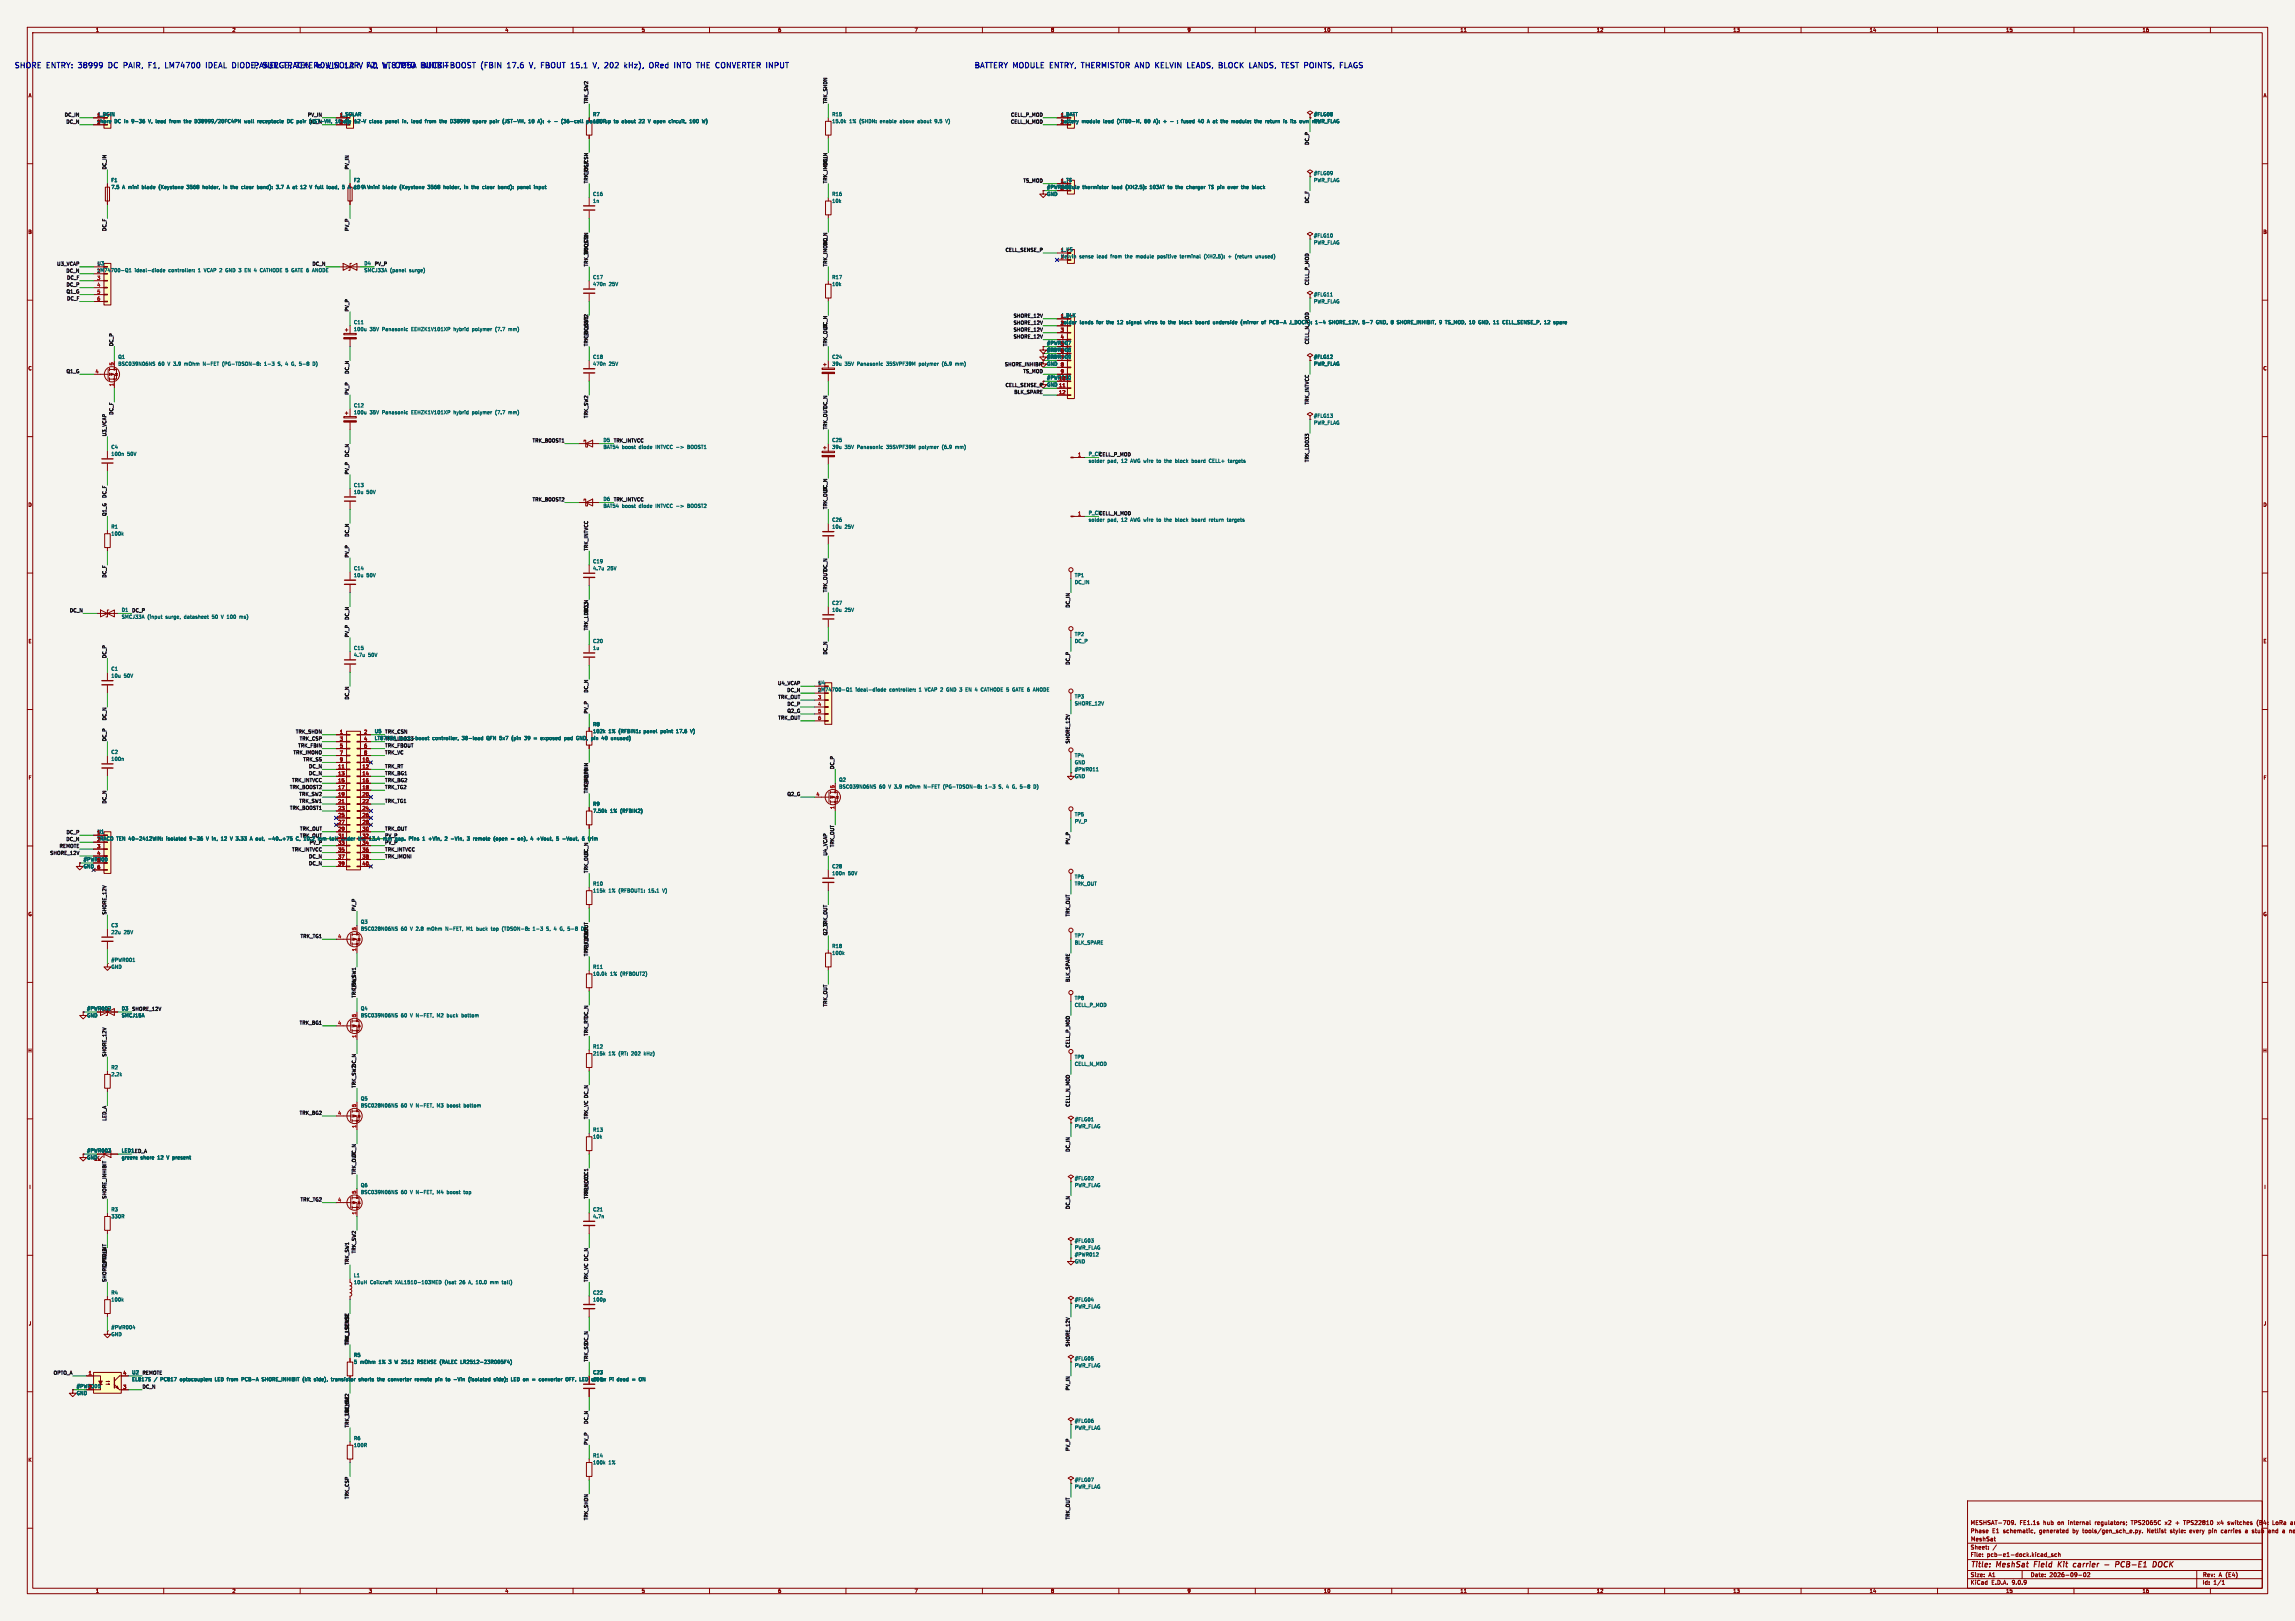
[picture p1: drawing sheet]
<svg xmlns="http://www.w3.org/2000/svg" width="841mm" height="594mm" viewBox="0 0 841 594" stroke-linecap="round" stroke-linejoin="round" font-family="sans-serif">
<defs><g id="words">
<g font-size="2.8" fill="#0000c2">
<text x="5.1" y="25.1">SHORE</text>
<text x="17.3" y="25.1">ENTRY:</text>
<text x="29.7" y="25.1">38999</text>
<text x="41.6" y="25.1">DC</text>
<text x="47.9" y="25.1">PAIR,</text>
<text x="57.8" y="25.1">F1,</text>
<text x="64.7" y="25.1">LM74700</text>
<text x="80.5" y="25.1">IDEAL</text>
<text x="90.9" y="25.1">DIODE,</text>
<text x="92.7" y="25.1">PANEL SURGE,</text>
<text x="104.3" y="25.1">TRACKER:</text>
<text x="116.1" y="25.1">TENJ_SOLAR, 12</text>
<text x="123.9" y="25.1">40WIN</text>
<text x="136.3" y="25.1">F2, VLT8705A</text>
<text x="145.5" y="25.1">40</text>
<text x="151.7" y="25.1">W,</text>
<text x="157.2" y="25.1">OPTO</text>
<text x="157.9" y="25.1">BUCK-BOOST</text>
<text x="167.3" y="25.1">INHIBIT</text>
<text x="180.5" y="25.1">(FBIN</text>
<text x="190.9" y="25.1">17.6</text>
<text x="199.9" y="25.1">V,</text>
<text x="204.9" y="25.1">FBOUT</text>
<text x="216.6" y="25.1">15.1</text>
<text x="225.6" y="25.1">V,</text>
<text x="230.6" y="25.1">202</text>
<text x="238.6" y="25.1">kHz),</text>
<text x="248.6" y="25.1">ORed</text>
<text x="258.5" y="25.1">INTO</text>
<text x="267.5" y="25.1">THE</text>
<text x="275.3" y="25.1">CONVERTER INPUT</text>
<text x="356.9" y="25.1">BATTERY MODULE</text>
<text x="385.7" y="25.1">ENTRY,</text>
<text x="398.1" y="25.1">THERMISTOR</text>
<text x="418.6" y="25.1">AND</text>
<text x="426.8" y="25.1">KELVIN</text>
<text x="439.3" y="25.1">LEADS,</text>
<text x="451.6" y="25.1">BLOCK</text>
<text x="463.7" y="25.1">LANDS,</text>
<text x="476.3" y="25.1">TEST</text>
<text x="485.3" y="25.1">POINTS,</text>
<text x="499.2" y="25.1">FLAGS</text>
</g>
<g font-size="2.8" fill="#840000">
<text x="722" y="574.9">Title:</text>
<text x="731.7" y="574.9">MeshSat</text>
<text x="746.3" y="574.9">Field</text>
<text x="755.8" y="574.9">Kit</text>
<text x="762.2" y="574.9">carrier</text>
<text x="774.5" y="574.9">-</text>
<text x="779.3" y="574.9">PCB-E1</text>
<text x="793.8" y="574.9">DOCK</text>
</g>
<g font-size="2.1" fill="#840000">
<text x="722" y="562">Phase</text>
<text x="722" y="559">MESHSAT-709.</text>
<text x="730" y="562">E1</text>
<text x="734.1" y="562">schematic,</text>
<text x="740.1" y="559">FE1.1s</text>
<text x="747.5" y="562">generated</text>
<text x="748.8" y="559">hub</text>
<text x="754.2" y="559">on</text>
<text x="758.2" y="559">internal</text>
<text x="759.8" y="562">by</text>
<text x="763.6" y="562">tools/gen_sch_e.py.</text>
<text x="768.1" y="559">regulators;</text>
<text x="781.6" y="559">TPS2065C</text>
<text x="787.4" y="562">Netlist</text>
<text x="794.2" y="559">x2</text>
<text x="796" y="562">style:</text>
<text x="798.1" y="559">+</text>
<text x="801.3" y="559">TPS22810</text>
<text x="803.3" y="562">every</text>
<text x="810.4" y="562">pin</text>
<text x="813.8" y="559">x4</text>
<text x="815.1" y="562">carries</text>
<text x="817.7" y="559">switches</text>
<text x="824.2" y="562">a</text>
<text x="826.8" y="562">stub</text>
<text x="828.5" y="559">(B4:</text>
<text x="832.9" y="562">and</text>
<text x="834.5" y="559">LoRa</text>
<text x="838.3" y="562">a</text>
<text x="840.9" y="562">n</text>
<text x="841.2" y="559">a</text>
<text x="722" y="568">Sheet:</text>
<text x="722" y="565.2">MeshSat</text>
<text x="722" y="570.7">File:</text>
<text x="728.1" y="570.7">pcb-e1-dock.kicad_sch</text>
<text x="722" y="580.9">KiCad</text>
<text x="722" y="578.1">Size:</text>
<text x="728.7" y="578.1">A1</text>
<text x="729.7" y="580.9">E.D.A.</text>
<text x="737.3" y="580.9">9.0.9</text>
<text x="744" y="578.1">Date:</text>
<text x="751" y="578.1">2026-09-02</text>
<text x="807" y="578.3">Rev:</text>
<text x="807" y="580.9">Id:</text>
<text x="811.1" y="580.9">1/1</text>
<text x="813.4" y="578.3">A</text>
<text x="816.4" y="578.3">(E4)</text>
</g>
<g font-size="1.8" fill="#840000">
<text x="35" y="11.9">1</text>
<text x="85" y="11.9">2</text>
<text x="135" y="11.9">3</text>
<text x="185" y="11.9">4</text>
<text x="235" y="11.9">5</text>
<text x="285" y="11.9">6</text>
<text x="335" y="11.9">7</text>
<text x="385" y="11.9">8</text>
<text x="435" y="11.9">9</text>
<text x="485" y="11.9">10</text>
<text x="535" y="11.9">11</text>
<text x="585" y="11.9">12</text>
<text x="635" y="11.9">13</text>
<text x="685" y="11.9">14</text>
<text x="735" y="11.9">15</text>
<text x="785" y="11.9">16</text>
<text x="10.3" y="35.9">A</text>
<text x="829.3" y="35.9">A</text>
<text x="10.3" y="85.9">B</text>
<text x="829.2" y="85.9">B</text>
<text x="10.3" y="135.9">C</text>
<text x="829.2" y="135.9">C</text>
<text x="10.3" y="185.9">D</text>
<text x="829.2" y="185.9">D</text>
<text x="10.3" y="235.9">E</text>
<text x="829.3" y="235.9">E</text>
<text x="10.3" y="285.9">F</text>
<text x="829.3" y="285.9">F</text>
<text x="10.3" y="335.9">G</text>
<text x="829.2" y="335.9">G</text>
<text x="10.2" y="385.9">H</text>
<text x="829.2" y="385.9">H</text>
<text x="10.6" y="435.9">I</text>
<text x="829.6" y="435.9">I</text>
<text x="10.4" y="485.9">J</text>
<text x="829.4" y="485.9">J</text>
<text x="27.9" y="508.9">#PWR005</text>
<text x="10.3" y="535.9">K</text>
<text x="829.2" y="535.9">K</text>
<text x="35" y="583.9">1</text>
<text x="85" y="583.9">2</text>
<text x="135" y="583.9">3</text>
<text x="185" y="583.9">4</text>
<text x="235" y="583.9">5</text>
<text x="285" y="583.9">6</text>
<text x="335" y="583.9">7</text>
<text x="385" y="583.9">8</text>
<text x="435" y="583.9">9</text>
<text x="485" y="583.9">10</text>
<text x="535" y="583.9">11</text>
<text x="585" y="583.9">12</text>
<text x="635" y="583.9">13</text>
<text x="685" y="583.9">14</text>
<text x="735" y="583.9">15</text>
<text x="785" y="583.9">16</text>
</g>
<g font-size="1.8" fill="#0f0f0f">
<text x="215.6" y="38.1" transform="rotate(-90 215.6 38.1)">TRK_SW2</text>
<text x="303.2" y="38.1" transform="rotate(-90 303.2 38.1)">TRK_SHDN</text>
<text x="23.6" y="42.8">DC_IN</text>
<text x="24.2" y="45.4">DC_N</text>
<text x="370.3" y="45.4">CELL_N_MOD</text>
<text x="370.3" y="42.8">CELL_P_MOD</text>
<text x="479.7" y="53.2" transform="rotate(-90 479.7 53.2)">DC_P</text>
<text x="39" y="62.2" transform="rotate(-90 39 62.2)">DC_IN</text>
<text x="127.9" y="62.2" transform="rotate(-90 127.9 62.2)">PV_IN</text>
<text x="215.6" y="64.4" transform="rotate(-90 215.6 64.4)">TRK_CSN</text>
<text x="303.2" y="60.9" transform="rotate(-90 303.2 60.9)">DC_N</text>
<text x="215.6" y="67.3" transform="rotate(-90 215.6 67.3)">TRK_CSP</text>
<text x="303.2" y="67.3" transform="rotate(-90 303.2 67.3)">TRK_IMONI</text>
<text x="374.9" y="67">TS_MOD</text>
<text x="479.7" y="74.6" transform="rotate(-90 479.7 74.6)">DC_F</text>
<text x="39" y="84.8" transform="rotate(-90 39 84.8)">DC_F</text>
<text x="127.9" y="84.8" transform="rotate(-90 127.9 84.8)">PV_P</text>
<text x="215.6" y="93.6" transform="rotate(-90 215.6 93.6)">TRK_CSN</text>
<text x="303.2" y="90.1" transform="rotate(-90 303.2 90.1)">DC_N</text>
<text x="368.3" y="92.4">CELL_SENSE_P</text>
<text x="20.8" y="97.4">U3_VCAP</text>
<text x="24.2" y="100">DC_N</text>
<text x="114.3" y="97.4">DC_N</text>
<text x="137.2" y="97.4">PV_P</text>
<text x="215.6" y="97.8" transform="rotate(-90 215.6 97.8)">TRK_BOOST1</text>
<text x="303.2" y="97.8" transform="rotate(-90 303.2 97.8)">TRK_IMONO</text>
<text x="24.2" y="105.1">DC_P</text>
<text x="24.2" y="107.6">Q1_G</text>
<text x="24.4" y="102.5">DC_F</text>
<text x="479.7" y="104.6" transform="rotate(-90 479.7 104.6)">CELL_P_MOD</text>
<text x="24.4" y="110.1">DC_F</text>
<text x="127.9" y="114.3" transform="rotate(-90 127.9 114.3)">PV_P</text>
<text x="371.3" y="119">SHORE_12V</text>
<text x="371.3" y="116.5">SHORE_12V</text>
<text x="215.6" y="124.1" transform="rotate(-90 215.6 124.1)">TRK_SW1</text>
<text x="303.2" y="120.6" transform="rotate(-90 303.2 120.6)">DC_N</text>
<text x="371.3" y="121.6">SHORE_12V</text>
<text x="371.3" y="124.1">SHORE_12V</text>
<text x="41.6" y="127" transform="rotate(-90 41.6 127)">DC_P</text>
<text x="215.6" y="127" transform="rotate(-90 215.6 127)">TRK_BOOST2</text>
<text x="303.2" y="127" transform="rotate(-90 303.2 127)">TRK_OUT</text>
<text x="479.7" y="126.3" transform="rotate(-90 479.7 126.3)">CELL_N_MOD</text>
<text x="24.2" y="136.8">Q1_G</text>
<text x="127.9" y="137.1" transform="rotate(-90 127.9 137.1)">DC_N</text>
<text x="368.1" y="134.3">SHORE_INHIBIT</text>
<text x="374.9" y="136.8">TS_MOD</text>
<text x="368.3" y="141.9">CELL_SENSE_P</text>
<text x="127.9" y="144.8" transform="rotate(-90 127.9 144.8)">PV_P</text>
<text x="371.5" y="144.4">BLK_SPARE</text>
<text x="479.7" y="148.4" transform="rotate(-90 479.7 148.4)">TRK_INTVCC</text>
<text x="41.6" y="152.1" transform="rotate(-90 41.6 152.1)">DC_F</text>
<text x="215.6" y="153.3" transform="rotate(-90 215.6 153.3)">TRK_SW2</text>
<text x="39" y="160" transform="rotate(-90 39 160)">U3_VCAP</text>
<text x="303.2" y="157.5" transform="rotate(-90 303.2 157.5)">TRK_OUTDC_N</text>
<text x="127.9" y="167.6" transform="rotate(-90 127.9 167.6)">DC_N</text>
<text x="195" y="162.2">TRK_BOOST1</text>
<text x="224.8" y="162.2">TRK_INTVCC</text>
<text x="398.8" y="167.2">P_CP</text>
<text x="402.6" y="167.3">CELL_P_MOD</text>
<text x="127.9" y="174" transform="rotate(-90 127.9 174)">PV_P</text>
<text x="479.7" y="169.5" transform="rotate(-90 479.7 169.5)">TRK_LDO33</text>
<text x="39" y="182.6" transform="rotate(-90 39 182.6)">DC_F</text>
<text x="195" y="183.8">TRK_BOOST2</text>
<text x="224.8" y="183.8">TRK_INTVCC</text>
<text x="303.2" y="180.3" transform="rotate(-90 303.2 180.3)">DC_N</text>
<text x="39" y="189.2" transform="rotate(-90 39 189.2)">Q1_G</text>
<text x="303.2" y="186.7" transform="rotate(-90 303.2 186.7)">TRK_OUT</text>
<text x="398.8" y="188.8">P_CN</text>
<text x="402.6" y="188.9">CELL_N_MOD</text>
<text x="127.9" y="196.8" transform="rotate(-90 127.9 196.8)">DC_N</text>
<text x="215.6" y="201.9" transform="rotate(-90 215.6 201.9)">TRK_INTVCC</text>
<text x="127.9" y="204.5" transform="rotate(-90 127.9 204.5)">PV_P</text>
<text x="39" y="211.8" transform="rotate(-90 39 211.8)">DC_F</text>
<text x="303.2" y="217.2" transform="rotate(-90 303.2 217.2)">TRK_OUTDC_N</text>
<text x="25.4" y="224.4">DC_N</text>
<text x="48.3" y="224.4">DC_P</text>
<text x="127.9" y="227.3" transform="rotate(-90 127.9 227.3)">DC_N</text>
<text x="215.6" y="224.8" transform="rotate(-90 215.6 224.8)">DC_N</text>
<text x="392.1" y="222.8" transform="rotate(-90 392.1 222.8)">DC_IN</text>
<text x="127.9" y="233.7" transform="rotate(-90 127.9 233.7)">PV_P</text>
<text x="215.6" y="231.1" transform="rotate(-90 215.6 231.1)">TRK_LDO33</text>
<text x="303.2" y="240" transform="rotate(-90 303.2 240)">DC_N</text>
<text x="39" y="241.3" transform="rotate(-90 39 241.3)">DC_P</text>
<text x="392.1" y="243.7" transform="rotate(-90 392.1 243.7)">DC_P</text>
<text x="284.9" y="251.1">U4_VCAP</text>
<text x="127.9" y="256.5" transform="rotate(-90 127.9 256.5)">DC_N</text>
<text x="215.6" y="254" transform="rotate(-90 215.6 254)">DC_N</text>
<text x="285.1" y="256.2">TRK_OUT</text>
<text x="288.3" y="253.7">DC_N</text>
<text x="215.6" y="261.6" transform="rotate(-90 215.6 261.6)">PV_P</text>
<text x="285.1" y="263.8">TRK_OUT</text>
<text x="288.4" y="261.3">Q2_G</text>
<text x="288.4" y="258.7">DC_P</text>
<text x="39" y="264.1" transform="rotate(-90 39 264.1)">DC_N</text>
<text x="108.3" y="268.9">TRK_SHDN</text>
<text x="141" y="268.9">TRK_CSN</text>
<text x="39" y="271.8" transform="rotate(-90 39 271.8)">DC_P</text>
<text x="109.1" y="274">TRK_FBIN</text>
<text x="109.7" y="271.4">TRK_CSP</text>
<text x="141" y="274">TRK_FBOUT</text>
<text x="392.1" y="272.6" transform="rotate(-90 392.1 272.6)">SHORE_12V</text>
<text x="107.4" y="276.5">TRK_IMONO</text>
<text x="111" y="279">TRK_SS</text>
<text x="113.1" y="281.6">DC_N</text>
<text x="141" y="281.6">TRK_RT</text>
<text x="141" y="276.5">TRK_VC</text>
<text x="305.7" y="281.9" transform="rotate(-90 305.7 281.9)">DC_P</text>
<text x="106.9" y="286.7">TRK_INTVCC</text>
<text x="113.1" y="284.1">DC_N</text>
<text x="141" y="286.7">TRK_BG2</text>
<text x="141" y="284.1">TRK_BG1</text>
<text x="106.1" y="289.2">TRK_BOOST2</text>
<text x="109.6" y="291.7">TRK_SW2</text>
<text x="141" y="289.2">TRK_TG2</text>
<text x="215.6" y="288.4" transform="rotate(-90 215.6 288.4)">TRK_FBIN</text>
<text x="288.4" y="291.7">Q2_G</text>
<text x="39" y="294.6" transform="rotate(-90 39 294.6)">DC_N</text>
<text x="106.1" y="296.8">TRK_BOOST1</text>
<text x="109.6" y="294.3">TRK_SW1</text>
<text x="141" y="294.3">TRK_TG1</text>
<text x="24.2" y="305.7">DC_P</text>
<text x="109.8" y="304.4">TRK_OUT</text>
<text x="141" y="304.4">TRK_OUT</text>
<text x="21.7" y="310.8">REMOTE</text>
<text x="24.2" y="308.3">DC_N</text>
<text x="141" y="309.5">PV_P</text>
<text x="305.7" y="310.6" transform="rotate(-90 305.7 310.6)">TRK_OUT</text>
<text x="392.1" y="309.6" transform="rotate(-90 392.1 309.6)">PV_P</text>
<text x="18.2" y="313.3">SHORE_12V</text>
<text x="106.9" y="312.1">TRK_INTVCC</text>
<text x="113.1" y="314.6">DC_N</text>
<text x="113.1" y="317.1">DC_N</text>
<text x="141" y="312.1">TRK_INTVCC</text>
<text x="141" y="314.6">TRK_IMONI</text>
<text x="215.6" y="313.7" transform="rotate(-90 215.6 313.7)">DC_N</text>
<text x="303.2" y="313.7" transform="rotate(-90 303.2 313.7)">U4_VCAP</text>
<text x="215.6" y="320" transform="rotate(-90 215.6 320)">TRK_OUT</text>
<text x="39" y="335.3" transform="rotate(-90 39 335.3)">SHORE_12V</text>
<text x="130.5" y="334" transform="rotate(-90 130.5 334)">PV_P</text>
<text x="392.1" y="336" transform="rotate(-90 392.1 336)">TRK_OUT</text>
<text x="215.8" y="341.2">D)</text>
<text x="303.2" y="339.8" transform="rotate(-90 303.2 339.8)">TRK_OUT</text>
<text x="110" y="343.8">TRK_TG1</text>
<text x="303.2" y="342.9" transform="rotate(-90 303.2 342.9)">Q2_G</text>
<text x="215.6" y="350.5" transform="rotate(-90 215.6 350.5)">TRK_FBOUT</text>
<text x="392.1" y="360" transform="rotate(-90 392.1 360)">BLK_SPARE</text>
<text x="130.5" y="362.9" transform="rotate(-90 130.5 362.9)">TRK_SW1</text>
<text x="48.3" y="370.5">SHORE_12V</text>
<text x="303.2" y="369" transform="rotate(-90 303.2 369)">TRK_OUT</text>
<text x="109.7" y="375.6">TRK_BG1</text>
<text x="215.6" y="379.7" transform="rotate(-90 215.6 379.7)">TRK_RTDC_N</text>
<text x="39" y="387.3" transform="rotate(-90 39 387.3)">SHORE_12V</text>
<text x="392.1" y="384" transform="rotate(-90 392.1 384)">CELL_P_MOD</text>
<text x="130.5" y="398.8" transform="rotate(-90 130.5 398.8)">TRK_SW2DC_N</text>
<text x="392.1" y="405.7" transform="rotate(-90 392.1 405.7)">CELL_N_MOD</text>
<text x="39" y="410.8" transform="rotate(-90 39 410.8)">LED_A</text>
<text x="109.7" y="408.6">TRK_BG2</text>
<text x="215.6" y="410.2" transform="rotate(-90 215.6 410.2)">TRK_VC DC_N</text>
<text x="44.5" y="422.5">LED1LED_A</text>
<text x="130.5" y="424.1" transform="rotate(-90 130.5 424.1)">DC_N</text>
<text x="392.1" y="422.2" transform="rotate(-90 392.1 422.2)">DC_IN</text>
<text x="130.5" y="430.5" transform="rotate(-90 130.5 430.5)">TRK_OUT</text>
<text x="215.6" y="437.5" transform="rotate(-90 215.6 437.5)">TRK_VCC1</text>
<text x="39" y="439.4" transform="rotate(-90 39 439.4)">SHORE_INHIBIT</text>
<text x="110" y="440.3">TRK_TG2</text>
<text x="215.6" y="439.4" transform="rotate(-90 215.6 439.4)">TRK_VCC1</text>
<text x="392.1" y="443.2" transform="rotate(-90 392.1 443.2)">DC_N</text>
<text x="130.5" y="459.4" transform="rotate(-90 130.5 459.4)">TRK_SW2</text>
<text x="39" y="464.4" transform="rotate(-90 39 464.4)">OPTO_A</text>
<text x="127.9" y="463.5" transform="rotate(-90 127.9 463.5)">TRK_SW1</text>
<text x="39" y="469.9" transform="rotate(-90 39 469.9)">SHORE_INHIBIT</text>
<text x="215.6" y="469.9" transform="rotate(-90 215.6 469.9)">TRK_VC DC_N</text>
<text x="127.9" y="492.8" transform="rotate(-90 127.9 492.8)">TRK_LSENSE</text>
<text x="392.1" y="493.6" transform="rotate(-90 392.1 493.6)">SHORE_12V</text>
<text x="19.5" y="503.8">OPTO_A</text>
<text x="52.1" y="503.8">REMOTE</text>
<text x="215.6" y="499.1" transform="rotate(-90 215.6 499.1)">TRK_SSDC_N</text>
<text x="52.1" y="508.9">DC_N</text>
<text x="392.1" y="509.7" transform="rotate(-90 392.1 509.7)">PV_IN</text>
<text x="127.9" y="519.1" transform="rotate(-90 127.9 519.1)">TRK_SW2</text>
<text x="215.6" y="521.9" transform="rotate(-90 215.6 521.9)">DC_N</text>
<text x="127.9" y="523.2" transform="rotate(-90 127.9 523.2)">TRK_LSENSE</text>
<text x="215.6" y="529.6" transform="rotate(-90 215.6 529.6)">PV_P</text>
<text x="392.1" y="531.8" transform="rotate(-90 392.1 531.8)">PV_P</text>
<text x="127.9" y="549.4" transform="rotate(-90 127.9 549.4)">TRK_CSP</text>
<text x="215.6" y="557.2" transform="rotate(-90 215.6 557.2)">TRK_SHDN</text>
<text x="392.1" y="556.9" transform="rotate(-90 392.1 556.9)">TRK_OUT</text>
</g>
<g font-size="1.8" fill="#a90000">
<text x="35.5" y="42.9">1</text>
<text x="35.5" y="45.5">2</text>
<text x="124.4" y="42.9">1</text>
<text x="124.4" y="45.5">210</text>
<text x="388.5" y="42.9">1</text>
<text x="388.5" y="45.5">2</text>
<text x="388.5" y="67.1">1</text>
<text x="35.5" y="102.6">3</text>
<text x="35.5" y="105.2">4</text>
<text x="35.5" y="107.7">5</text>
<text x="35.5" y="110.2">6</text>
<text x="388.5" y="116.6">1</text>
<text x="388.5" y="119.1">2</text>
<text x="388.5" y="121.7">3</text>
<text x="388.5" y="124.2">4</text>
<text x="383.5" y="129.1">GND 6</text>
<text x="383.5" y="131.7">GND 7</text>
<text x="388.5" y="126.7">5</text>
<text x="34.9" y="136.9">4</text>
<text x="41.7" y="134.1" transform="rotate(-90 41.7 134.1)">5</text>
<text x="383.5" y="134.2">GND 8</text>
<text x="388.5" y="136.9">9</text>
<text x="41.7" y="141.7" transform="rotate(-90 41.7 141.7)">1</text>
<text x="383.5" y="141.8">GND 11</text>
<text x="387.9" y="139.4">10</text>
<text x="387.9" y="144.5">12</text>
<text x="394.9" y="167.4">1</text>
<text x="394.9" y="189">1</text>
<text x="299.6" y="256.3">3</text>
<text x="299.6" y="258.8">4</text>
<text x="299.6" y="261.4">5</text>
<text x="299.6" y="263.9">6</text>
<text x="124.4" y="269">1</text>
<text x="133.3" y="269">2</text>
<text x="124.4" y="271.5">3</text>
<text x="124.4" y="274.1">5</text>
<text x="133.3" y="271.5">4</text>
<text x="133.3" y="274.1">6</text>
<text x="123.8" y="281.7">11</text>
<text x="124.4" y="276.6">7</text>
<text x="124.4" y="279.1">9</text>
<text x="132.7" y="279.1">10</text>
<text x="132.7" y="281.7">12</text>
<text x="133.3" y="276.6">8</text>
<text x="123.8" y="284.2">13</text>
<text x="123.8" y="286.8">15</text>
<text x="132.7" y="284.2">14</text>
<text x="132.7" y="286.8">16</text>
<text x="123.8" y="289.3">17</text>
<text x="123.8" y="291.8">19</text>
<text x="132.7" y="289.3">18</text>
<text x="132.7" y="291.8">20</text>
<text x="299" y="291.8">4</text>
<text x="305.8" y="289" transform="rotate(-90 305.8 289)">5</text>
<text x="123.8" y="294.4">21</text>
<text x="123.8" y="296.9">23</text>
<text x="123.8" y="299.5">25</text>
<text x="132.7" y="294.4">22</text>
<text x="132.7" y="296.9">24</text>
<text x="132.7" y="299.5">26</text>
<text x="305.8" y="296.6" transform="rotate(-90 305.8 296.6)">1</text>
<text x="35.5" y="305.8">1</text>
<text x="123.8" y="302">27</text>
<text x="123.8" y="304.5">29</text>
<text x="132.7" y="302">28</text>
<text x="132.7" y="304.5">30</text>
<text x="35.5" y="308.4">2</text>
<text x="35.5" y="310.9">3</text>
<text x="123.8" y="307.1">31</text>
<text x="123.8" y="309.6">33</text>
<text x="123.8" y="308.2">tall</text>
<text x="132.7" y="307.1">32</text>
<text x="132.7" y="309.6">34</text>
<text x="35.5" y="313.4">4</text>
<text x="35.5" y="316">5</text>
<text x="123.8" y="312.2">35</text>
<text x="123.8" y="314.7">37</text>
<text x="123.8" y="317.2">39</text>
<text x="132.7" y="312.2">36</text>
<text x="132.7" y="314.7">38</text>
<text x="132.7" y="317.2">40</text>
<text x="30.5" y="318.4">GND 6</text>
<text x="130.6" y="341.1" transform="rotate(-90 130.6 341.1)">5</text>
<text x="123.8" y="343.9">4</text>
<text x="130.6" y="348.7" transform="rotate(-90 130.6 348.7)">1</text>
<text x="123.8" y="375.7">4</text>
<text x="130.6" y="372.8" transform="rotate(-90 130.6 372.8)">5</text>
<text x="130.6" y="380.4" transform="rotate(-90 130.6 380.4)">1</text>
<text x="130.6" y="405.8" transform="rotate(-90 130.6 405.8)">5</text>
<text x="123.8" y="408.7">4</text>
<text x="130.6" y="413.5" transform="rotate(-90 130.6 413.5)">1</text>
<text x="130.6" y="437.6" transform="rotate(-90 130.6 437.6)">5</text>
<text x="123.8" y="440.4">4</text>
<text x="130.6" y="445.2" transform="rotate(-90 130.6 445.2)">1</text>
<text x="32.3" y="503.9">1</text>
<text x="45" y="503.9">4</text>
<text x="32.3" y="509">2</text>
<text x="45" y="509">3</text>
</g>
<g font-size="1.8" fill="#006464">
<text x="35.6" y="42.8">J_DCIN</text>
<text x="35.6" y="45.3">shore</text>
<text x="41.9" y="45.3">DC in</text>
<text x="48.6" y="45.3">9-36</text>
<text x="54.9" y="45.3">V, lead</text>
<text x="63" y="45.3">from</text>
<text x="68.6" y="45.3">the</text>
<text x="72.7" y="45.3">D38999/20FC4PN</text>
<text x="91.1" y="45.3">wall</text>
<text x="96.1" y="45.3">receptacle</text>
<text x="107.2" y="45.3">DC pairDC_N</text>
<text x="107.2" y="45.3">DC pair</text>
<text x="112.6" y="42.8">PV_IN</text>
<text x="115.7" y="45.3">(JST-VH,</text>
<text x="124.5" y="42.8">J_SOLAR</text>
<text x="124.5" y="45.3">bare A):</text>
<text x="129.8" y="45.3">12 +V --class</text>
<text x="141.8" y="45.3">panel</text>
<text x="148.2" y="45.3">in,</text>
<text x="151.7" y="45.3">lead</text>
<text x="156.9" y="45.3">from</text>
<text x="162.4" y="45.3">the</text>
<text x="166.6" y="45.3">D38999</text>
<text x="175.1" y="45.3">spare</text>
<text x="181.4" y="45.3">pair</text>
<text x="186.3" y="45.3">(JST-VH,</text>
<text x="196.1" y="45.3">10</text>
<text x="199.6" y="45.3">A):</text>
<text x="203.4" y="45.3">+</text>
<text x="206.1" y="45.3">-</text>
<text x="208.8" y="45.3">(36-cell</text>
<text x="217.2" y="42.8">R7</text>
<text x="217.2" y="45.3">100R</text>
<text x="218.4" y="45.3">panel,</text>
<text x="225.3" y="45.3">up</text>
<text x="228.8" y="45.3">to</text>
<text x="231.8" y="45.3">about</text>
<text x="238.3" y="45.3">22</text>
<text x="241.9" y="45.3">V open</text>
<text x="249.9" y="45.3">circuit,</text>
<text x="257.7" y="45.3">100</text>
<text x="304.8" y="45.3">15.0k</text>
<text x="304.8" y="42.8">R15</text>
<text x="311.2" y="45.3">1%</text>
<text x="315.1" y="45.3">(SHDN:</text>
<text x="322.8" y="45.3">enable</text>
<text x="330.3" y="45.3">above</text>
<text x="337" y="45.3">about</text>
<text x="343.5" y="45.3">9.5</text>
<text x="347.7" y="45.3">V)</text>
<text x="388.6" y="42.8">J_BATT</text>
<text x="388.6" y="45.3">battery</text>
<text x="396.4" y="45.3">module</text>
<text x="404.5" y="45.3">lead</text>
<text x="409.7" y="45.3">(XT60-M,</text>
<text x="419.9" y="45.3">60</text>
<text x="423.5" y="45.3">A):</text>
<text x="427.2" y="45.3">+</text>
<text x="432.7" y="45.3">;</text>
<text x="434.5" y="45.3">fused</text>
<text x="440.8" y="45.3">40</text>
<text x="444.4" y="45.3">A at</text>
<text x="449.7" y="45.3">the</text>
<text x="453.8" y="45.3">module;</text>
<text x="462.5" y="45.3">the</text>
<text x="466.6" y="45.3">return</text>
<text x="473.5" y="45.3">is</text>
<text x="476.3" y="45.3">its</text>
<text x="479.8" y="45.3">own</text>
<text x="481.3" y="42.8">#FLG08</text>
<text x="481.3" y="45.3">PWR_FLAG</text>
<text x="484.6" y="45.3">net</text>
<text x="481.3" y="64.4">#FLG09</text>
<text x="40.6" y="66.9">F1</text>
<text x="40.6" y="69.4">7.5</text>
<text x="44.8" y="69.4">A mini</text>
<text x="52.3" y="69.4">blade</text>
<text x="58.7" y="69.4">(Keystone</text>
<text x="69.2" y="69.4">3568</text>
<text x="75.2" y="69.4">holder,</text>
<text x="83" y="69.4">in</text>
<text x="85.9" y="69.4">the</text>
<text x="90" y="69.4">clear</text>
<text x="96" y="69.4">band):</text>
<text x="103.2" y="69.4">3.7</text>
<text x="107.4" y="69.4">A at</text>
<text x="112.7" y="69.4">12</text>
<text x="116.3" y="69.4">V full</text>
<text x="122.9" y="69.4">load,</text>
<text x="128.8" y="69.4">510A A</text>
<text x="129.5" y="66.9">F2</text>
<text x="133.4" y="69.4">at miniV blade</text>
<text x="136.5" y="69.4">9</text>
<text x="147" y="69.4">(Keystone</text>
<text x="157.5" y="69.4">3568</text>
<text x="163.5" y="69.4">holder,</text>
<text x="171.2" y="69.4">in</text>
<text x="174.2" y="69.4">the</text>
<text x="178.3" y="69.4">clear</text>
<text x="184.3" y="69.4">band):</text>
<text x="191.5" y="69.4">panel</text>
<text x="197.8" y="69.4">input</text>
<text x="217.2" y="72">C16</text>
<text x="304.8" y="72">R16</text>
<text x="383.5" y="69.4">#PWR006</text>
<text x="383.5" y="72">GND</text>
<text x="388.5" y="69.6">2</text>
<text x="388.6" y="66.9">J_TS</text>
<text x="388.6" y="69.4">module</text>
<text x="396.7" y="69.4">thermistor</text>
<text x="407.6" y="69.4">lead</text>
<text x="412.8" y="69.4">(XH2.5):</text>
<text x="421.9" y="69.4">103AT</text>
<text x="428.7" y="69.4">to</text>
<text x="431.8" y="69.4">the</text>
<text x="435.9" y="69.4">charger</text>
<text x="444.3" y="69.4">TS pin</text>
<text x="451.7" y="69.4">over</text>
<text x="456.8" y="69.4">the</text>
<text x="461" y="69.4">block</text>
<text x="481.3" y="66.9">PWR_FLAG</text>
<text x="217.2" y="74.5">1n</text>
<text x="304.8" y="74.5">10k</text>
<text x="481.3" y="87.2">#FLG10</text>
<text x="481.3" y="89.8">PWR_FLAG</text>
<text x="388.5" y="92.5">1</text>
<text x="388.5" y="95">2</text>
<text x="388.6" y="92.3">J_KS</text>
<text x="388.6" y="94.8">Kelvin</text>
<text x="395.5" y="94.8">sense</text>
<text x="402.1" y="94.8">lead</text>
<text x="407.3" y="94.8">from</text>
<text x="412.8" y="94.8">the</text>
<text x="417" y="94.8">module</text>
<text x="425" y="94.8">positive</text>
<text x="433.5" y="94.8">terminal</text>
<text x="442.6" y="94.8">(XH2.5):</text>
<text x="451.6" y="94.8">+</text>
<text x="454.3" y="94.8">(return</text>
<text x="462" y="94.8">unused)</text>
<text x="35.5" y="97.5">1</text>
<text x="35.5" y="100.1">2</text>
<text x="35.6" y="99.9">LM74700-Q1</text>
<text x="35.6" y="97.4">U3</text>
<text x="49.4" y="99.9">ideal-diode</text>
<text x="61.9" y="99.9">controller:</text>
<text x="72.9" y="99.9">1</text>
<text x="75.3" y="99.9">VCAP 2</text>
<text x="83.6" y="99.9">GND 3</text>
<text x="91" y="99.9">EN 4</text>
<text x="97" y="99.9">CATHODE 5</text>
<text x="109" y="99.9">GATE 6</text>
<text x="117" y="99.9">ANODE</text>
<text x="133.4" y="97.4">D4</text>
<text x="133.4" y="99.9">SMCJ33A</text>
<text x="142.9" y="99.9">(panel</text>
<text x="150.2" y="99.9">surge)</text>
<text x="217.2" y="105">470n</text>
<text x="217.2" y="102.5">C17</text>
<text x="223.1" y="105">25V</text>
<text x="304.8" y="105">10k</text>
<text x="304.8" y="102.5">R17</text>
<text x="481.3" y="108.8">#FLG11</text>
<text x="481.3" y="111.4">PWR_FLAG</text>
<text x="129.5" y="119">C11</text>
<text x="388.6" y="116.4">J_BLK</text>
<text x="388.6" y="119">solder</text>
<text x="395.7" y="119">lands</text>
<text x="402" y="119">for</text>
<text x="405.8" y="119">the</text>
<text x="409.9" y="119">12</text>
<text x="413.5" y="119">signal</text>
<text x="420.4" y="119">wires</text>
<text x="426.5" y="119">to</text>
<text x="429.5" y="119">the</text>
<text x="433.6" y="119">block</text>
<text x="439.9" y="119">board</text>
<text x="446.4" y="119">underside</text>
<text x="456.8" y="119">(mirror</text>
<text x="464.6" y="119">of</text>
<text x="467.7" y="119">PCB-A</text>
<text x="475.3" y="119">J_DOCK):</text>
<text x="485" y="119">1-4</text>
<text x="490.2" y="119">SHORE_12V,</text>
<text x="502.7" y="119">5-7</text>
<text x="507.9" y="119">GND, 8</text>
<text x="515.9" y="119">SHORE_INHIBIT,</text>
<text x="531.6" y="119">9</text>
<text x="534" y="119">TS_MOD, 10</text>
<text x="546.6" y="119">GND, 11</text>
<text x="555.8" y="119">CELL_SENSE_P,</text>
<text x="571.3" y="119">12</text>
<text x="129.5" y="121.5">100u</text>
<text x="135.5" y="121.5">35V</text>
<text x="140.2" y="121.5">Panasonic</text>
<text x="151.1" y="121.5">EEHZK1V101XP</text>
<text x="166.8" y="121.5">hybrid</text>
<text x="173.7" y="121.5">polymer</text>
<text x="182.4" y="121.5">(7.7</text>
<text x="187.5" y="121.5">mm)</text>
<text x="43.2" y="131.7">Q1</text>
<text x="217.2" y="131.7">C18</text>
<text x="304.8" y="131.7">C24</text>
<text x="383.5" y="131.7">#PWR009</text>
<text x="383.5" y="126.6">#PWR007</text>
<text x="383.5" y="129.1">#PWR008</text>
<text x="481.3" y="131.7">#FLG12</text>
<text x="43.2" y="134.2">BSC039N06NS</text>
<text x="58" y="134.2">60</text>
<text x="61.6" y="134.2">V 3.9</text>
<text x="68.1" y="134.2">mOhm</text>
<text x="75.1" y="134.2">N-FET</text>
<text x="82.4" y="134.2">(PG-TDSON-8:</text>
<text x="98" y="134.2">1-3</text>
<text x="103.2" y="134.2">S,</text>
<text x="106.2" y="134.2">4</text>
<text x="108.5" y="134.2">G, 5-8</text>
<text x="217.2" y="134.2">470n</text>
<text x="223.1" y="134.2">25V</text>
<text x="304.8" y="134.2">39u</text>
<text x="309.5" y="134.2">35V</text>
<text x="314.2" y="134.2">Panasonic</text>
<text x="325.1" y="134.2">35SVPF39M</text>
<text x="337.3" y="134.2">polymer</text>
<text x="345.9" y="134.2">(6.9</text>
<text x="351" y="134.2">mm)</text>
<text x="481.3" y="134.2">PWR_FLAG</text>
<text x="383.5" y="139.3">#PWR010</text>
<text x="129.5" y="149.5">C12</text>
<text x="129.5" y="152">100u</text>
<text x="135.5" y="152">35V</text>
<text x="140.2" y="152">Panasonic</text>
<text x="151.1" y="152">EEHZK1V101XP</text>
<text x="166.8" y="152">hybrid</text>
<text x="173.7" y="152">polymer</text>
<text x="182.4" y="152">(7.7</text>
<text x="187.5" y="152">mm)</text>
<text x="481.3" y="153.3">#FLG13</text>
<text x="481.3" y="155.8">PWR_FLAG</text>
<text x="40.6" y="164.7">C4</text>
<text x="40.6" y="167.2">100n</text>
<text x="46.6" y="167.2">50V</text>
<text x="221" y="162.2">D5</text>
<text x="221" y="164.7">BAT54</text>
<text x="227.9" y="164.7">boost</text>
<text x="234.3" y="164.7">diode</text>
<text x="240.6" y="164.7">INTVCC -&gt;</text>
<text x="252.6" y="164.7">BOOST1</text>
<text x="304.8" y="164.7">39u</text>
<text x="304.8" y="162.2">C25</text>
<text x="309.5" y="164.7">35V</text>
<text x="314.2" y="164.7">Panasonic</text>
<text x="325.1" y="164.7">35SVPF39M</text>
<text x="337.3" y="164.7">polymer</text>
<text x="345.9" y="164.7">(6.9</text>
<text x="351" y="164.7">mm)</text>
<text x="398.8" y="169.8">solder</text>
<text x="405.8" y="169.8">pad,</text>
<text x="411" y="169.8">12</text>
<text x="414.6" y="169.8">AWG wire</text>
<text x="424.6" y="169.8">to</text>
<text x="427.6" y="169.8">the</text>
<text x="431.8" y="169.8">block</text>
<text x="438" y="169.8">board</text>
<text x="444.6" y="169.8">CELL+</text>
<text x="451.8" y="169.8">targets</text>
<text x="129.5" y="178.7">C13</text>
<text x="129.5" y="181.2">10u</text>
<text x="134.3" y="181.2">50V</text>
<text x="221" y="183.7">D6</text>
<text x="221" y="186.3">BAT54</text>
<text x="227.9" y="186.3">boost</text>
<text x="234.3" y="186.3">diode</text>
<text x="240.6" y="186.3">INTVCC -&gt;</text>
<text x="252.6" y="186.3">BOOST2</text>
<text x="304.8" y="191.4">C26</text>
<text x="398.8" y="191.4">solder</text>
<text x="405.8" y="191.4">pad,</text>
<text x="411" y="191.4">12</text>
<text x="414.6" y="191.4">AWG wire</text>
<text x="424.6" y="191.4">to</text>
<text x="427.6" y="191.4">the</text>
<text x="431.8" y="191.4">block</text>
<text x="438" y="191.4">board</text>
<text x="444.6" y="191.4">return</text>
<text x="451.4" y="191.4">targets</text>
<text x="40.6" y="193.9">R1</text>
<text x="40.6" y="196.4">100k</text>
<text x="304.8" y="193.9">10u</text>
<text x="309.5" y="193.9">25V</text>
<text x="129.5" y="209.1">C14</text>
<text x="217.2" y="206.6">C19</text>
<text x="217.2" y="209.1">4.7u</text>
<text x="222.5" y="209.1">25V</text>
<text x="129.5" y="211.7">10u</text>
<text x="134.3" y="211.7">50V</text>
<text x="393.7" y="211.7">TP1</text>
<text x="393.7" y="214.2">DC_IN</text>
<text x="304.8" y="221.8">C27</text>
<text x="44.5" y="224.4">D1</text>
<text x="44.5" y="226.9">SMCJ33A</text>
<text x="54" y="226.9">(input</text>
<text x="60.8" y="226.9">surge,</text>
<text x="67.8" y="226.9">datasheet</text>
<text x="78.2" y="226.9">50</text>
<text x="81.8" y="226.9">V 100</text>
<text x="88.9" y="226.9">ms)</text>
<text x="304.8" y="224.4">10u</text>
<text x="309.5" y="224.4">25V</text>
<text x="393.7" y="233.3">TP2</text>
<text x="129.5" y="238.4">C15</text>
<text x="217.2" y="238.4">1u</text>
<text x="217.2" y="235.8">C20</text>
<text x="393.7" y="235.8">DC_P</text>
<text x="40.6" y="246">C1</text>
<text x="129.5" y="240.9">4.7u</text>
<text x="134.9" y="240.9">50V</text>
<text x="40.6" y="248.5">10u</text>
<text x="45.4" y="248.5">50V</text>
<text x="299.6" y="251.2">1</text>
<text x="299.7" y="251.1">U4</text>
<text x="299.6" y="253.7">2</text>
<text x="299.7" y="253.6">LM74700-Q1</text>
<text x="313.5" y="253.6">ideal-diode</text>
<text x="326.1" y="253.6">controller:</text>
<text x="337.1" y="253.6">1</text>
<text x="339.5" y="253.6">VCAP 2</text>
<text x="347.8" y="253.6">GND 3</text>
<text x="355.2" y="253.6">EN 4</text>
<text x="361.2" y="253.6">CATHODE 5</text>
<text x="373.2" y="253.6">GATE 6</text>
<text x="381.2" y="253.6">ANODE</text>
<text x="393.7" y="256.1">TP3</text>
<text x="393.7" y="258.7">SHORE_12V</text>
<text x="137.2" y="268.8">U5</text>
<text x="217.2" y="266.3">R8</text>
<text x="217.2" y="268.8">102k</text>
<text x="223" y="268.8">1%</text>
<text x="226.8" y="268.8">(RFBIN1:</text>
<text x="236.2" y="268.8">panel</text>
<text x="242.6" y="268.8">point</text>
<text x="248.6" y="268.8">17.6</text>
<text x="254" y="268.8">V)</text>
<text x="137.2" y="271.4">LT8705A</text>
<text x="146.3" y="271.4">buck-boost</text>
<text x="158.6" y="271.4">controller,</text>
<text x="169.6" y="271.4">38-lead</text>
<text x="178.9" y="271.4">QFN 5x7</text>
<text x="188.4" y="271.4">(pin</text>
<text x="193.3" y="271.4">39</text>
<text x="196.9" y="271.4">=</text>
<text x="199.7" y="271.4">exposed</text>
<text x="208.5" y="271.4">pad</text>
<text x="213.1" y="271.4">GND, pin</text>
<text x="222.8" y="271.4">40</text>
<text x="226.4" y="271.4">unused)</text>
<text x="40.6" y="276.5">C2</text>
<text x="40.6" y="279">100n</text>
<text x="393.7" y="277.7">TP4</text>
<text x="393.7" y="280.3">GND</text>
<text x="307.3" y="286.6">Q2</text>
<text x="393.7" y="282.8">#PWR011</text>
<text x="393.7" y="285.3">GND</text>
<text x="307.3" y="289.2">BSC039N06NS</text>
<text x="322.2" y="289.2">60</text>
<text x="325.8" y="289.2">V 3.9</text>
<text x="332.2" y="289.2">mOhm</text>
<text x="339.3" y="289.2">N-FET</text>
<text x="346.5" y="289.2">(PG-TDSON-8:</text>
<text x="362.2" y="289.2">1-3</text>
<text x="367.3" y="289.2">S,</text>
<text x="370.3" y="289.2">4</text>
<text x="372.7" y="289.2">G, 5-8</text>
<text x="217.2" y="295.5">R9</text>
<text x="217.2" y="298">7.50k</text>
<text x="223.6" y="298">1%</text>
<text x="227.4" y="298">(RFBIN2)</text>
<text x="393.7" y="299.3">TP5</text>
<text x="35.6" y="305.7">U1</text>
<text x="393.7" y="301.9">PV_P</text>
<text x="35.6" y="308.2">TRACO TEN 40-2412WIN:</text>
<text x="61.3" y="308.2">isolated</text>
<text x="70" y="308.2">9-36</text>
<text x="76.4" y="308.2">V in,</text>
<text x="82.2" y="308.2">12</text>
<text x="85.8" y="308.2">V 3.33</text>
<text x="93.4" y="308.2">A out,</text>
<text x="100.5" y="308.2">-40..+75</text>
<text x="109.8" y="307">TRK_OUT</text>
<text x="110.8" y="308.2">C,</text>
<text x="113.3" y="309.5">PV_P</text>
<text x="113.9" y="308.2">10.2</text>
<text x="119.3" y="308.2">mm</text>
<text x="128.2" y="308.2">under</text>
<text x="134.7" y="308.2">the</text>
<text x="138.9" y="308.2">13.4</text>
<text x="141" y="307">PV_P</text>
<text x="144.3" y="308.2">mm</text>
<text x="148.8" y="308.2">gap.</text>
<text x="154" y="308.2">Pins</text>
<text x="159.3" y="308.2">1</text>
<text x="161.6" y="308.2">+Vin,</text>
<text x="167.8" y="308.2">2</text>
<text x="170.2" y="308.2">-Vin,</text>
<text x="176.4" y="308.2">3</text>
<text x="178.8" y="308.2">remote</text>
<text x="186.5" y="308.2">(open</text>
<text x="193" y="308.2">=</text>
<text x="195.8" y="308.2">on),</text>
<text x="200.7" y="308.2">4</text>
<text x="203.1" y="308.2">+Vout,</text>
<text x="210.5" y="308.2">5</text>
<text x="212.9" y="308.2">-Vout,</text>
<text x="30.5" y="315.8">#PWR000</text>
<text x="304.8" y="320.9">100n</text>
<text x="304.8" y="318.4">C28</text>
<text x="310.8" y="320.9">50V</text>
<text x="393.7" y="322.2">TP6</text>
<text x="217.2" y="327.3">115k</text>
<text x="217.2" y="324.7">R10</text>
<text x="223" y="327.3">1%</text>
<text x="226.8" y="327.3">(RFBOUT1:</text>
<text x="237.9" y="327.3">15.1</text>
<text x="243.3" y="327.3">V)</text>
<text x="393.7" y="324.7">TRK_OUT</text>
<text x="40.6" y="340">C3</text>
<text x="132.1" y="338.7">Q3</text>
<text x="132.1" y="341.2">BSC028N06NS</text>
<text x="146.9" y="341.2">60</text>
<text x="150.5" y="341.2">V 2.8</text>
<text x="157" y="341.2">mOhm</text>
<text x="164" y="341.2">N-FET,</text>
<text x="171.9" y="341.2">M1</text>
<text x="175.7" y="341.2">buck</text>
<text x="181.3" y="341.2">top</text>
<text x="185.5" y="341.2">(TDSON-8:</text>
<text x="197" y="341.2">1-3</text>
<text x="202.2" y="341.2">S,</text>
<text x="205.2" y="341.2">4</text>
<text x="207.5" y="341.2">G, 5-8</text>
<text x="40.6" y="342.5">22u</text>
<text x="45.4" y="342.5">25V</text>
<text x="304.8" y="347.6">R18</text>
<text x="393.7" y="343.8">TP7</text>
<text x="393.7" y="346.3">BLK_SPARE</text>
<text x="40.6" y="352.7">#PWR001</text>
<text x="304.8" y="350.1">100k</text>
<text x="40.6" y="355.2">GND</text>
<text x="217.2" y="355.2">R11</text>
<text x="217.2" y="357.7">10.0k</text>
<text x="223.6" y="357.7">1%</text>
<text x="227.4" y="357.7">(RFBOUT2)</text>
<text x="31.8" y="370.4">#PWR002</text>
<text x="44.5" y="370.4">D3</text>
<text x="132.1" y="370.4">Q4</text>
<text x="393.7" y="366.6">TP8</text>
<text x="393.7" y="369.2">CELL_P_MOD</text>
<text x="31.8" y="373">GND</text>
<text x="44.5" y="373">SMCJ15A</text>
<text x="132.1" y="373">BSC039N06NS</text>
<text x="146.9" y="373">60</text>
<text x="150.5" y="373">V N-FET,</text>
<text x="160.7" y="373">M2</text>
<text x="164.5" y="373">buck</text>
<text x="170.1" y="373">bottom</text>
<text x="217.2" y="386.9">215k</text>
<text x="217.2" y="384.4">R12</text>
<text x="223" y="386.9">1%</text>
<text x="226.8" y="386.9">(RT:</text>
<text x="231.7" y="386.9">202</text>
<text x="236.5" y="386.9">kHz)</text>
<text x="393.7" y="388.2">TP9</text>
<text x="40.6" y="392">R2</text>
<text x="40.6" y="394.6">2.2k</text>
<text x="393.7" y="390.8">CELL_N_MOD</text>
<text x="132.1" y="403.5">Q5</text>
<text x="132.1" y="406">BSC028N06NS</text>
<text x="146.9" y="406">60</text>
<text x="150.5" y="406">V N-FET,</text>
<text x="160.7" y="406">M3</text>
<text x="164.5" y="406">boost</text>
<text x="170.9" y="406">bottom</text>
<text x="393.7" y="411.1">#FLG01</text>
<text x="393.7" y="413.6">PWR_FLAG</text>
<text x="217.2" y="417.4">10k</text>
<text x="217.2" y="414.9">R13</text>
<text x="31.8" y="422.5">#PWR003</text>
<text x="31.8" y="425">GND</text>
<text x="44.5" y="425">green:</text>
<text x="44.5" y="422.5">LED1</text>
<text x="51.5" y="425">shore</text>
<text x="57.9" y="425">12</text>
<text x="61.5" y="425">V present</text>
<text x="132.1" y="435.2">Q6</text>
<text x="132.1" y="437.7">BSC039N06NS</text>
<text x="146.9" y="437.7">60</text>
<text x="150.5" y="437.7">V N-FET,</text>
<text x="160.7" y="437.7">M4</text>
<text x="164.5" y="437.7">boost</text>
<text x="170.9" y="437.7">top</text>
<text x="393.7" y="432.7">#FLG02</text>
<text x="393.7" y="435.2">PWR_FLAG</text>
<text x="40.6" y="444.1">R3</text>
<text x="40.6" y="446.6">330R</text>
<text x="217.2" y="444.1">C21</text>
<text x="217.2" y="446.6">4.7n</text>
<text x="393.7" y="455.5">#FLG03</text>
<text x="393.7" y="458.1">PWR_FLAG</text>
<text x="393.7" y="460.6">#PWR012</text>
<text x="393.7" y="463.1">GND</text>
<text x="129.5" y="468.2">L1</text>
<text x="129.5" y="470.8">10uH</text>
<text x="135.6" y="470.8">Coilcraft</text>
<text x="145" y="470.8">XAL1510-103MED</text>
<text x="163.4" y="470.8">(Isat</text>
<text x="168.9" y="470.8">26</text>
<text x="172.5" y="470.8">A, 10.0</text>
<text x="180.7" y="470.8">mm</text>
<text x="185.3" y="470.8">tall)</text>
<text x="40.6" y="474.6">R4</text>
<text x="40.6" y="477.1">100k</text>
<text x="217.2" y="477.1">100p</text>
<text x="217.2" y="474.6">C22</text>
<text x="393.7" y="477.1">#FLG04</text>
<text x="393.7" y="479.7">PWR_FLAG</text>
<text x="40.6" y="487.3">#PWR004</text>
<text x="40.6" y="489.8">GND</text>
<text x="129.5" y="497.4">R5</text>
<text x="48.3" y="503.8">U2</text>
<text x="129.5" y="500">5</text>
<text x="131.9" y="500">mOhm</text>
<text x="139" y="500">1%</text>
<text x="142.8" y="500">3</text>
<text x="145.2" y="500">W 2512</text>
<text x="153.8" y="500">RSENSE (RALEC</text>
<text x="170.1" y="500">LR2512-23R005F4)</text>
<text x="217.2" y="503.8">C23</text>
<text x="393.7" y="498.7">#FLG05</text>
<text x="393.7" y="501.2">PWR_FLAG</text>
<text x="48.3" y="506.3">EL817S</text>
<text x="56.5" y="506.3">/</text>
<text x="59" y="506.3">PC817</text>
<text x="66.3" y="506.3">optocoupler:</text>
<text x="79.3" y="506.3">LED from</text>
<text x="89.5" y="506.3">PCB-A</text>
<text x="97.1" y="506.3">SHORE_INHIBIT</text>
<text x="112.2" y="506.3">(kit</text>
<text x="116.6" y="506.3">side),</text>
<text x="123.1" y="506.3">transistor</text>
<text x="133.4" y="506.3">shorts</text>
<text x="140.5" y="506.3">the</text>
<text x="144.6" y="506.3">converter</text>
<text x="154.6" y="506.3">remote</text>
<text x="162.3" y="506.3">pin</text>
<text x="166.4" y="506.3">to</text>
<text x="169.4" y="506.3">-Vin</text>
<text x="175" y="506.3">(isolated</text>
<text x="184.6" y="506.3">side);</text>
<text x="191.1" y="506.3">LED on</text>
<text x="199.2" y="506.3">=</text>
<text x="201.9" y="506.3">converter</text>
<text x="211.9" y="506.3">OFF,</text>
<text x="217.2" y="506.3">LED</text>
<text x="217.2" y="506.3">100n off</text>
<text x="225.6" y="506.3">or</text>
<text x="228.7" y="506.3">Pi</text>
<text x="231.7" y="506.3">dead</text>
<text x="27.9" y="511.4">GND</text>
<text x="393.7" y="521.6">#FLG06</text>
<text x="129.5" y="527.9">R6</text>
<text x="393.7" y="524.1">PWR_FLAG</text>
<text x="129.5" y="530.5">100R</text>
<text x="217.2" y="536.8">100k</text>
<text x="217.2" y="534.3">R14</text>
<text x="223" y="536.8">1%</text>
<text x="393.7" y="543.2">#FLG07</text>
<text x="393.7" y="545.7">PWR_FLAG</text>
</g>
</g></defs>
<path d="M0 0h841v594h-841z" fill="#f5f4ef" stroke="#f5f4ef" stroke-width=".37"/>
<g fill="none" stroke="#840000" stroke-width=".37">
<path d="M10 10h821v574h-821zM12 12h817v570h-817zM60 10v2M110 10v2M160 10v2M210 10v2M260 10v2M310 10v2M360 10v2M410 10v2M460 10v2M510 10v2"/>
<path d="M536.6 11.6h.7M560 10v2M610 10v2M660 10v2M710 10v2M760 10v2M810 10v2M10 60h2M829 60h2M10 110h2M128.3 119.4v2.8M215.9 102.9v2.8"/>
<path d="M215.9 107.7v2.8M829 110h2M126 122.2h4.6v.5h-4.6zM126.5 120.9h1M127 120.4v1M128.3 124.2v2.8M215.9 132.1v2.8M215.9 136.9v2.8M10 160h2M126 152.7h4.6v.5h-4.6zM126.5 151.4h1M127 150.9v1"/>
<path d="M128.3 149.9v2.8M128.3 154.7v2.8M829 160h2M212.1 162.6h7.6M214 161.9v-.6h.6v2.5h.7v-.6M214.6 162.6l2.6-1.3v2.5zM212.1 184.1h7.6M214 183.5v-.6h.6v2.5h.7v-.6M214.6 184.1l2.6-1.2v2.5zM10 210h2M829 210h2M10 260h2"/>
<path d="M829 260h2M214.9 268h2v5h-2zM215.9 266.7v1.3M215.9 273v1.3M214.9 297.2h2v5.1h-2zM215.9 295.9v1.3M10 310h2M215.9 302.3v1.2M829 310h2M10 360h2M829 360h2M10 410h2"/>
<path d="M829 410h2M10 460h2M829 460h2M10 510h2M829 510h2M10 560h2M721 550h108v32h-108zM737.3 557.2l.5 .1 .1 .7M737.8 558l-.5 .1M737.9 558l-.3 .6-.4 .1M737.9 557.8l-.1 .2M738.5 558.6v.1"/>
<path d="M738.5 558.6h.1M765.9 557.2l.2 1.5M778.5 558.3v.3M779.2 557.8v.1M779.3 558.6v.1M779.3 558.7l-.1 .2M793.4 557.7l.8 1M794.2 557.7l-.8 1M797.3 558.1h1.2M800.1 557.2h.9M800.5 557.2v1.5M812.5 557.7l.8 1"/>
<path d="M813.3 557.7l-.8 1M816.6 558.2l.4 .3-.5 .2M816.6 557.7l.4 .1M827.5 557a1.74 1.74 0 0 0 0 2.3M832.9 558.7h.7M721 578.5h108M721 575.5h108M721 571.5h108M721 565.5h108M726.5 570.2h.1M726.5 570.2v.1M726.5 569.5v.1"/>
<path d="M728.7 567.5v.2M728.7 566.8v.1M731.6 566.1l-1.3 1.9M741 575.5v3M744.5 560.7l.5 .1M745 561.6l-.5 .1M745.7 561.6l-.2 .3M750.3 570.5h1.2M751.7 569.7l.7 .4-.2 .3-.5-.1M751.7 569.6v.1M752.3 569.5l-.6 .1M753.7 569.5l-.5-.1-.2 .3 .1 .6h.6"/>
<path d="M754.3 569.5h.6l.1 .9M754.3 568.9v1.5M757.4 560.7l.4 .1M757.8 561.6l-.4 .1M757.8 560.2v1.5M761.7 577.2h1.2M763.7 576.4l.2-.1a.73 .73 0 0 1 .5 .8 .73 .73 0 0 1-.7 .6l-.2-.5zM765 576.4l.5-.1 .3 .4-.9 1.1h.9M782.7 560.7l.6 .3-.1 .5-.5 .2M783.8 560.7l.4 1M784.2 561.7l-.4 .5M784.5 560.7l-.3 1"/>
<path d="M785.1 561.5v.2M795.3 561.6l.2 .1M795.3 561l.1 .1M795.3 560.9v.1M795.4 560.8l-.1 .1M803 560.7l-.5 .2v.7l.5 .1M803.2 561l-.7 .2M805 575.5v6.5M809.5 561.6l.4 .1M809.5 560.7v1.5M809.9 560.7l-.4 .1M814 561.5l.1 .1"/>
<path d="M814.1 561.6l.4 .1M814.3 579.5l.4-.4v1.5M814.5 560.7l-.5 .1v.7M822.9 560.8l.6 .1M823.5 561l-.7 .3 .2 .4 .5-.1M831.3 561.6h.7M831.3 560.8h.6l.1 .9M832 561l-.7 .2M837 560.7l.2 1M837.2 561.6l-.5 .1M837.2 561l-.5 .1M840.4 560.8v.8"/>
<path d="M841 561l-.7 .2M60 582v2M110 582v2M160 582v2M210 582v2M260 582v2M310 582v2M360 582v2M410 582v2M460 582v2M510 582v2M536.6 583.6h.7"/>
<path d="M560 582v2M610 582v2M660 582v2M710 582v2M760 582v2M810 582v2M814.3 580.6h.9"/>
</g>
<path d="M745.6 572.2l-.2 2M754.4 572.2l-.3 2M754.6 573.1l.7 1.1M755.5 572.2l-1.2 1.2M760.6 572.9l.2 .1M761.6 573.5l-.1 .6M771.3 573.4h1.5M776.4 573.1v-.8l-1-.1-.2 2M778.6 572.4a.96 .96 0 0 0-1.4 .6 .96 .96 0 0 0 .8 1.2l.4-.2M791.1 572.5l.4-.3 .8 .3-.1 1-.5 .7-.8-.3zM793.1 573.1v.6" fill="none" stroke="#840000" stroke-width=".4"/>
<g fill="#840000" stroke="#840000" stroke-width=".37">
<path d="M126 123.7h4.6v.5h-4.6z"/>
<path d="M126 154.2h4.6v.5h-4.6z"/>
</g>
<g fill="none" stroke="#006464" stroke-width=".37">
<path d="M132.4 118.7h.7M182 119.8l-.4 .8 .4 1.1M221.6 103.9l.2 .8M134.1 120.4v.8M134.1 121.1l-.2 .1M149 120.4h.4M149.4 121.2h-.4M173.1 120.4v1.3M173.1 121.2h.2M173.3 120.4h-.2M186.4 120.5l.6 .1M186.4 120.4v.8"/>
<path d="M221.6 133.1l.2 .8M134.1 150.9v.8M134.1 151.6l-.2 .1M149 150.9h.4M149.4 151.6l-.4 .1M173.1 151.6l.2 .1M173.3 150.9l-.2 1.2M181.9 152.1l.1 .1M182 150.3l-.4 .8 .3 1M186.4 150.9v.8M186.4 151h.6M232.4 163.6h.5"/>
<path d="M232.8 164.4h.1M252 163.7h.4M252.4 163.1h-.4v1.3h.5M232.4 185.2h.5M232.8 186h.1M252 185.3h.4M252.4 184.7h-.4v1.3h.5M221.3 268.1l.4 .4M221.7 267.7l-.5 .5M247.9 268.5h.7M248.1 267.5l-.2 .1M253 267.3l.4 1.2"/>
<path d="M221.9 297.3l.4 .5M222.3 296.9l-.5 .5"/>
</g>
<path d="M213.9 105.9h4M213.9 107.4h4M213.9 135.1h4M213.9 136.7h4" fill="none" stroke="#840000" stroke-width=".51"/>
<path d="M127 268h5.1v50.8h-5.1z" fill="#ffffc2"/>
<g fill="none" stroke="#840000" stroke-width=".37">
<path d="M214.9 44.4h2v5.1h-2zM215.9 43.2v1.2M215.9 49.5v1.3M127.5 68.6h1.5v5.1h-1.5zM128.3 67.3v7.6M215.9 207v2.8M215.9 211.8v2.8M128.3 238.8v2.8M128.3 243.6v2.8M123.2 269.2h3.8M123.2 271.8h3.8M123.2 274.3h3.8"/>
<path d="M123.2 276.9h3.8M123.2 279.4h3.8M127 268h5.1v50.8h-5.1zM127 269.1h1.3v.3h-1.3zM127 271.7h1.3v.2h-1.3zM127 274.2h1.3v.2h-1.3zM127 276.7h1.3v.3h-1.3zM127 279.3h1.3v.2h-1.3zM130.8 269.1h1.3v.3h-1.3zM130.8 271.7h1.3v.2h-1.3zM130.8 274.2h1.3v.2h-1.3zM130.8 276.7h1.3v.3h-1.3z"/>
<path d="M130.8 279.3h1.3v.2h-1.3zM132.1 269.2h3.8M132.1 271.8h3.8M132.1 274.3h3.8M132.1 276.9h3.8M132.1 279.4h3.8M123.2 281.9h3.8M123.2 284.5h3.8M123.2 287h3.8M123.2 289.6h3.8M123.2 292.1h3.8M123.2 294.6h3.8"/>
<path d="M123.2 297.2h3.8M123.2 299.7h3.8M127 281.8h1.3v.3h-1.3zM127 284.4h1.3v.2h-1.3zM127 286.9h1.3v.2h-1.3zM127 289.4h1.3v.3h-1.3zM127 292h1.3v.2h-1.3zM127 294.5h1.3v.3h-1.3zM127 297.1h1.3v.2h-1.3zM127 299.6h1.3v.2h-1.3zM130.8 281.8h1.3v.3h-1.3zM130.8 284.4h1.3v.2h-1.3z"/>
<path d="M130.8 286.9h1.3v.2h-1.3zM130.8 289.4h1.3v.3h-1.3zM130.8 292h1.3v.2h-1.3zM130.8 294.5h1.3v.3h-1.3zM130.8 297.1h1.3v.2h-1.3zM130.8 299.6h1.3v.2h-1.3zM132.1 281.9h3.8M132.1 284.5h3.8M132.1 287h3.8M132.1 289.6h3.8M132.1 292.1h3.8M132.1 294.6h3.8"/>
<path d="M132.1 297.2h3.8M132.1 299.7h3.8M123.2 302.3h3.8M123.2 304.8h3.8M123.2 307.3h3.8M123.2 309.9h3.8M123.2 312.4h3.8M123.2 315h3.8M123.2 317.5h3.8M127 302.1h1.3v.3h-1.3zM127 304.7h1.3v.2h-1.3zM127 307.2h1.3v.3h-1.3z"/>
<path d="M127 309.8h1.3v.2h-1.3zM127 312.3h1.3v.2h-1.3zM127 314.8h1.3v.3h-1.3zM127 317.4h1.3v.2h-1.3zM130.8 302.1h1.3v.3h-1.3zM130.8 304.7h1.3v.2h-1.3zM130.8 309.8h1.3v.2h-1.3zM130.8 312.3h1.3v.2h-1.3zM130.8 314.8h1.3v.3h-1.3zM130.8 317.4h1.3v.2h-1.3zM132.1 302.3h3.8M132.1 304.8h3.8"/>
<path d="M132.1 307.3h3.8M132.1 309.9h3.8M132.1 312.4h3.8M132.1 315h3.8M132.1 317.5h3.8"/>
</g>
<path d="M125.3 281.5h.8M125.3 294.2h.8" fill="none" stroke="#a90000" stroke-width=".37"/>
<g fill="none" stroke="#006464" stroke-width=".37">
<path d="M156.7 67.9h.8M156.7 69l.2 .2M162.7 67.9v1.3M163 68.3l-.3 .1M170.2 67.9v.1M170.2 68h.1M170.2 68.3v.9M172.8 68.3h.5M173 69.1l.3 .1M177.1 68.3l.3 .1M177.4 69.1l-.3 .1M182.7 68.3l.5 .1v.6"/>
<path d="M183.1 69.1l-.4 .1M183.2 69l-.1 .1M183.8 68.7v.4M189.6 68.4l.6 .2-.1 .5h-.5M191.2 68.3l-.4 .1M191.2 68.7l-.5 .2 .5 .3M196.4 68.4h.5l.1 .8M196.4 68.3v.9M221.2 208v.9M221.2 208.7l-.1 .1M133.5 239.8v.7M144.3 270.7h.7"/>
<path d="M144.6 269.8l.5 1.3M156.3 270.3l-.5 .1 .5 .3v.3h-.5M156.7 270.2h.5M156.9 269.8v1.1l.3 .2M167.1 270.2v.9M167.1 270.4v.1M167.2 270.3l-.1 .1M167.4 270.2l-.2 .1M167.9 271l-.1 .3M176.9 270.3l-.6 .2 .1 .5h.5M176.9 269.8v1.3M187.9 269.6l-.3 .9 .3 1.1"/>
<path d="M192.2 269.8h.8l-.5 .5 .3 .1M192.2 271h.1M192.2 271h.6M195.7 270.4h1M195.7 270.8h1M198.4 270.2l.4 .3-.6 .2M198.7 271l-.3 .1M206.9 270.3l.6 .2-.1 .5h-.5M206.9 270.2v1.3M208 270.7v.3M211.8 270.5h.2v.5M212 271h.1"/>
<path d="M212.6 271.1v-1.3l.7 1.3M222.3 269.9l-.1-.1a.62 .62 0 0 0-.5 .7 .62 .62 0 0 0 .6 .5M225.3 270.2l.4 .2v.7"/>
</g>
<path d="M213.9 210.1h4M213.9 211.6h4M126.2 241.8h4.1M126.2 243.3h4.1" fill="none" stroke="#840000" stroke-width=".51"/>
<path d="M127 41.9h2.5v5.1h-2.5z" fill="#ffffc2"/>
<g fill="none" stroke="#840000" stroke-width=".37">
<path d="M123.2 43.2h3.8M123.2 45.7h3.8M127 41.9h2.5v5.1h-2.5zM215.9 72.4v2.8M215.9 77.2v2.8M215.9 236.2v2.8M39.4 246.4v2.8M39.4 251.2v2.8M215.9 241v2.8M39.4 276.9v2.8M39.4 281.7v2.8M30.5 370.8v1.3h1.2l-1.2 1.3-1.3-1.3h1.3"/>
<path d="M30.5 370.8h.1M36.8 369.6v2.5l5.1-2.5v2.5zM38.1 370.8h5.1M39.9 369.6h-.5v2.5h-.5M392.4 364.5v2.5M392.4 386.1v2.5M127.3 499.1h2v5.1h-2zM128.3 497.8v1.3M128.3 504.2v1.3"/>
<circle cx="392.4" cy="363.7" r=".76"/>
<circle cx="392.4" cy="385.3" r=".76"/>
</g>
<g fill="none" stroke="#006464" stroke-width=".37">
<path d="M147.6 43.8h.1M147.6 44.2v.8M150.9 43.8l.2 1.2M155.7 44.2h.5M156.2 43.8l-.3 .1v1.1M161 44.2h.5M161.2 43.8v1l.3 .2M165.1 43.8a.64 .64 0 0 1 .8 .6 .64 .64 0 0 1-.8 .6M173.9 44.2l-.5 .2 .5 .3v.3h-.5M174.5 45h.1M174.5 44.2v1.3M174.6 44.2h-.1"/>
<path d="M180 44.2l.2 .2-.2 .6M181.1 44.2h-.3M181.2 44.5l-.5 .2 .5 .3M185.5 43.8l-.1 1-.4 .2M193.8 45h.7M194 43.9l.1-.1v1.2M195.6 44l-.2-.2a.58 .58 0 0 0-.5 .6 .58 .58 0 0 0 .7 .5v-.1M206.1 43.6l-.3 .8M206.2 43.6h-.1M206.5 43.8h.8l-.4 .4M207.2 44.3v.1M207.2 44.4v.6"/>
<path d="M207.8 44.4v.1M207.9 44.3h.5M207.9 44.3l-.1 .1M208.4 43.8h-.4l-.2 .5v.6l.6 .1M215.1 44.2l.6 .2-.1 .6h-.5M216.3 44.2l.5 .2M216.8 44.5l-.6 .2 .2 .3h.4M228.3 44.2h-.3M228.4 44.5l-.5 .2 .5 .3M230.8 44.3v.6M237.5 43.8l.4 1.2M240.9 44.2h.4"/>
<path d="M240.9 45h.4M240.9 44.2v1.3M248.8 44.2v.8l.5-.1M249.3 44.2v.8M255.4 43.8h.1a.62 .62 0 0 1 .5 .6 .62 .62 0 0 1-.6 .6M45 277.9l.2 .8M40.3 368.9l.1 .5-.7 .7h.8M153 499.1h.5M153.3 499.1l.4 .6M153.5 498.4h-.5v1.3M168.9 499.7h.6M186.3 498.4l-.3 .9h.7"/>
<path d="M186.6 498.8v.9M187.1 498.2l.4 .9-.4 1.1"/>
</g>
<path d="M213.9 75.4h4M213.9 77h4M213.9 239.3h4M37.3 249.4h4.1M37.3 251h4.1M213.9 240.8h4M37.3 279.9h4.1M37.3 281.4h4.1" fill="none" stroke="#840000" stroke-width=".51"/>
<path d="M38.1 304.8h2.5v15.2h-2.5z" fill="#ffffc2"/>
<g fill="none" stroke="#840000" stroke-width=".37">
<path d="M303.5 191.8v2.8M303.5 196.6v2.8M392.4 209.5v2.6M303.5 222.2v2.8M303.5 227.1v2.8M392.4 231.1v2.6M392.4 254v2.5M392.4 275.6v2.5M298.4 292.1h5.4M303.8 290.2v3.8M304.3 290.3h2.5v3.6h-2.5M304.3 292.1h1.8v5.1"/>
<path d="M304.3 289.8v1M304.3 291.6v1M304.3 293.4v1M306.1 287v3.3M306.5 291.8h.7l-.4 .7zM307.3 292.4l-1 .2M392.4 283.2v1.3h1.3l-1.3 1.2-1.2-1.2h1.2M392.4 283.2h.1M392.4 297.2v2.5M29.2 316.2v1.3h1.3l-1.3 1.3-1.3-1.3h1.3M29.2 316.2h.1M34.3 306.1h3.8"/>
<path d="M34.3 308.6h3.8M34.3 311.1h3.8M34.3 313.7h3.8M34.3 316.2h3.8M34.3 318.8h3.8M38.1 304.8h2.5v15.2h-2.5zM38.1 305.9h1.3v.3h-1.3zM38.1 311h1.3v.3h-1.3zM38.1 313.6h1.3v.2h-1.3zM38.1 316.1h1.3v.3h-1.3zM38.1 318.6h1.3v.3h-1.3zM303.5 318.8v2.8"/>
<path d="M303.5 323.6v2.8M39.4 353.1v1.2h1.2l-1.2 1.3-1.3-1.3h1.3M39.4 353.1h.1M39.4 340.4v2.8M39.4 345.2v2.8M392.4 341.6v2.6M123.2 408.9h5.3M128.5 407v3.8M129 407.2h2.6v3.5h-2.6M129 408.9h1.8v5.1M129 406.7v1M129 408.4v1"/>
<path d="M129 410.2v1M130.8 403.9v3.3M131.2 408.7h.8l-.4 .6zM132.1 409.2l-1 .2M26.7 509.3v1.2h1.2l-1.2 1.3-1.3-1.3h1.3M26.7 509.3h.1"/>
<circle cx="392.4" cy="208.8" r=".76"/>
<circle cx="392.4" cy="230.4" r=".76"/>
<circle cx="392.4" cy="253.2" r=".76"/>
<circle cx="392.4" cy="274.8" r=".76"/>
<circle cx="305.2" cy="292.1" r="2.79"/>
<circle cx="392.4" cy="296.4" r=".76"/>
<circle cx="392.4" cy="340.9" r=".76"/>
<circle cx="129.9" cy="408.9" r="2.79"/>
</g>
<g fill="none" stroke="#006464" stroke-width=".37">
<path d="M320.2 288l.7 .5-.3 .4-.4-.1M320.9 287.7l-.7 .1M338.7 288.9v-1.3l.7 1.3M346.1 287.4l-.4 .9 .4 1.1M359 287.7v.3M359 288.3v.4M359.6 288.7v.2M359.6 288.1v.1M361.1 288.9h.7M361.1 288l.4-.4v1.3M366.8 287.7h-.7v.4l.7 .5-.7 .2M368.8 288.4h.8"/>
<path d="M378.9 287.6a.64 .64 0 0 1 .7 .6 .64 .64 0 0 1-.7 .7zM380 287.4l.4 .9-.4 1.1M401.7 282.5h.8M402 281.4l.1-.2v1.3M39.1 314.3v1.2M58.2 306.6l.7 1.3v-1.3M59.5 307.8h.1M59.5 307.8l-.1 .1M59.5 307.1h.1M59.5 307.1l-.1 .1M67.7 307.1h.3M68 306.6v1.3"/>
<path d="M68 307.9h-.3M73.9 306.6h.2M74 307.1l.3 .3-.3 .5M75.6 306.6l.4 1.3M81.1 307.9h.7M81.1 307l.4-.4v1.3M84.4 306.6l.4 1.3 .4-1.3M91.6 307.9l.4-1.3 .5 1.3M91.7 307.6h.6M98.4 307.4h1M109.3 306.7a.59 .59 0 0 0-.8 .6 .59 .59 0 0 0 .8 .6M109.3 307.8v.1"/>
<path d="M109.9 307.9l-.1 .2M118.3 307.1v.8M118.5 307.1h.3M122.9 306.6l.2 1.3M126.5 307.1l.4 .2v.6M127.9 307.1l-.5 .2 .1 .5 .4 .1M137.8 307.8h.1M137.8 307.8v.1M138.7 306.6l-.3 .9h.7M143.4 307.3v.6M147.6 307.1h.1M147.7 307.1l.1 .1"/>
<path d="M147.7 307.9h-.1M147.8 307.2v.6M147.8 307.8l-.1 .1M153.4 307.1l-.5 .2 .5 .3v.3h-.5M157.2 307.4h.9M158.6 306.6l.4 1.3M160.5 307.1h.4l.1 .8M165.3 307.4h1M166.7 306.6l.4 1.3 .5-1.3M174.3 307.9h.5M174.3 307.1h.3l.2 .3-.6 .1M175.4 307.1v.8"/>
<path d="M175.9 307.1l-.5 .1M178 307.1h.5M178.2 306.6l.2 1.3M185.2 307.2l.5-.1 .1 .8M185.2 307.1v.8M191.4 307.1l.2 .8M192.1 306.5l.3 .8-.3 1.1M194.8 306.6l-.3 .9h.8M195.1 307.1v.8M199.4 307.2h.6l-.1 .7-.5-.1zM202.5 307.9l-.1 .2M208.9 307.2h.5v.7l-.5-.1z"/>
<path d="M217.9 307.1l.4 .2M218.3 307.3l.5-.2 .1 .8M218.3 307.3v.6M309.2 319.8l.2 .8M48.7 352.4h.7M48.9 351.3l.1-.2v1.3M144.9 404.8l.7 .5-.2 .4-.5-.1M145.6 404.5l-.7 .2M163.9 404.4v1.3M163.9 405.6l.1 .1M164 404.9h-.1M170 405.6l.4 .1"/>
<path d="M170 404.4v1.3M170.4 404.9h-.4M36 507.3h.6M36.5 507.8l.2 .2-.2 .6"/>
</g>
<path d="M301.5 194.8h4.1M301.5 196.3h4.1M301.5 225.3h4.1M301.5 226.8h4.1M301.5 321.8h4.1M301.5 323.3h4.1M37.3 343.4h4.1M37.3 344.9h4.1" fill="none" stroke="#840000" stroke-width=".51"/>
<g fill="#840000" stroke="#840000" stroke-width=".37">
<path d="M129.5 408.6l1.1 .3-1.1 .4z"/>
<path d="M304.8 291.7l1 .4-1 .4z"/>
<circle cx="130.8" cy="407.2" r=".25"/>
<circle cx="130.8" cy="410.7" r=".25"/>
<circle cx="306.1" cy="290.3" r=".25"/>
<circle cx="306.1" cy="293.9" r=".25"/>
</g>
<path d="M302.3 250.2h2.5v15.2h-2.5z" fill="#ffffc2"/>
<g fill="none" stroke="#840000" stroke-width=".37">
<path d="M298.4 251.5h3.9M298.4 254h3.9M298.4 256.5h3.9M298.4 259.1h3.9M302.3 250.2h2.5v15.2h-2.5zM302.3 251.3h1.2v.3h-1.2zM302.3 256.4h1.2v.3h-1.2zM302.3 259h1.2v.2h-1.2zM298.4 261.6h3.9M298.4 264.2h3.9M302.3 261.5h1.2v.2h-1.2zM302.3 264h1.2v.3h-1.2z"/>
<path d="M214.9 326.4h2v5.1h-2zM215.9 325.1v1.3M215.9 331.5v1.2M392.4 320v2.6M214.9 356.9h2v5h-2zM215.9 355.6v1.3M302.5 349.2h2v5.1h-2zM303.5 348v1.2M303.5 354.3v1.3M123.2 375.9h5.3M128.5 374v3.8M129 374.1h2.6v3.6h-2.6"/>
<path d="M129 375.9h1.8v5.1M129 373.6v1M129 375.4v1M129 377.2v1M130.8 370.8v3.3M131.2 375.7h.8l-.4 .6zM132.1 376.2l-1 .2M215.9 361.9v1.3M214.9 386.1h2v5.1h-2zM215.9 384.8v1.3M215.9 391.2v1.2"/>
<circle cx="392.4" cy="319.3" r=".76"/>
<circle cx="129.9" cy="375.9" r="2.79"/>
</g>
<g fill="none" stroke="#006464" stroke-width=".37">
<path d="M310.2 252.2l.5-.2 .3 .5-.2 .7-.6-.1M310.4 253l.7 .4M311.5 253.3h.7M311.5 252.4l.4-.4v1.3M323.4 252.5l-.6 .2 .1 .5h.5M323.4 252v1.3M324 252.9l.6-.1-.1-.3-.5 .1v.6h.5M334.5 252.5v.8M334.9 252.5l-.4 .2M335.3 253.2h.1M335.3 252.5v.1M338.9 252l.4 1.3"/>
<path d="M346.9 252.8l.4 .5M347.3 252l-.4 .6M354 252h.6M354 253.3h.6M354 252.6h.4M372.3 252.9h.6M372.6 252l-.4 1.3M379.8 252l.8 1.3v-1.3M221.3 326.5l.4 .5M221.7 326.1l-.5 .5M242.7 325.7l.5 1.3M220 354.9h.7"/>
<path d="M221.9 357l.4 .4M222.3 356.6l-.5 .5M309 349.3l.3 .5M309.3 349l-.5 .5M144.9 371.8l.7 .5-.2 .4-.5-.1M145.6 371.5l-.7 .2M163.9 371.4v1.3M163.9 372.6l.1 .1M164 371.8l-.1 .1M169.3 372.6l.3 .1M169.3 371.4v1.3M169.6 371.8l-.3 .1"/>
<path d="M221.3 386.2l.4 .5M221.7 385.8l-.5 .5"/>
</g>
<g fill="#840000" stroke="#840000" stroke-width=".37">
<path d="M129.5 375.5l1.1 .4-1.1 .4z"/>
<circle cx="130.8" cy="374.1" r=".25"/>
<circle cx="130.8" cy="377.7" r=".25"/>
</g>
<path d="M38.1 41.9h2.5v5.1h-2.5z" fill="#ffffc2"/>
<path d="M34.3 43.2h3.8M34.3 45.7h3.8M38.1 41.9h2.5v5.1h-2.5zM302.5 44.4h2v5.1h-2zM303.5 43.2v1.2M303.5 49.5v1.3M38.6 68.6h1.5v5.1h-1.5zM39.4 67.3v7.6" fill="none" stroke="#840000" stroke-width=".37"/>
<g fill="none" stroke="#006464" stroke-width=".37">
<path d="M40.4 44.2l.2 .3-.6 .1M40.6 45h-.2M52.5 44.2l.4 .1M52.7 43.8h.2M52.9 44.3l.1 .1M53 44.4v.5l-.5 .1M54.4 43.8l.4 1.2M62 44.2h.5M62.5 43.8l-.3 .1v1.1M67.4 44.2h.4M67.5 43.8v1l.3 .2M71.5 43.8a.64 .64 0 0 1 .7 .6 .64 .64 0 0 1-.7 .6"/>
<path d="M87.4 43.8l.7 1.2v-1.2M89.6 44.2l.2 .8 .2-.6 .3 .6 .2-.8M94.8 44.2h-.2M95.6 44.2l-.4 .2v.6h.4M95.8 44.5l-.6 .1M105.3 43.8a.64 .64 0 0 1 .8 .6 .64 .64 0 0 1-.8 .6zM106.8 43.8l-.3 .5 .3 .7M123 45h.7M309.6 44.5l.3 .5M309.9 44.2l-.5 .5M336.5 44.2h-.1M336.5 44.5v.5"/>
<path d="M342.7 45h.3M343.1 43.8l-.5 .2v.4l.5 .1M346.5 43.8l.4 1.2 .4-1.2M68.4 67.9h.8M68.4 69l.2 .2M74.4 67.9v1.3M74.7 68.3l-.3 .1M81.9 67.9v.1M81.9 68h.1M81.9 68.3v.9M84.5 68.3h.5M84.7 69.1l.3 .1"/>
<path d="M88.8 68.3l.3 .1M89.1 69.1l-.3 .1M94.5 68.3l.4 .3v.4l-.4 .2M95.5 68.7v.4M101.2 67.9h.8l-.4 .5 .4 .1v.4l-.6 .3M102.6 69.1v.1M111.6 67.9h.4l.1 .4-.8 .9h.8M115.5 68.3h.5M115.7 67.9v1.3M121.7 68.4h.5v.8M122.2 68.6l-.6 .3 .2 .3 .4-.1M127.5 69.2l.5-1.3 .4 1.3"/>
<path d="M127.7 68.8h.6"/>
</g>
<path d="M38.1 96.5h2.5v15.3h-2.5z" fill="#ffffc2"/>
<g fill="none" stroke="#840000" stroke-width=".37">
<path d="M34.3 97.8h3.8M38.1 96.5h2.5v15.3h-2.5zM38.1 97.7h1.3v.2h-1.3zM124.5 97.8h7.6M125.7 96.5v2.6l5.1-2.6v2.6zM128.8 96.5h-.5v2.6h-.5M34.3 100.3h3.8M34.3 102.9h3.8M34.3 105.4h3.8M34.3 107.9h3.8M34.3 110.5h3.8M38.1 102.7h1.3v.3h-1.3z"/>
<path d="M38.1 105.3h1.3v.2h-1.3zM38.1 107.8h1.3v.3h-1.3zM38.1 110.4h1.3v.2h-1.3zM34.3 137.2h5.3M39.6 135.3v3.8M40.1 135.4h2.6v3.5h-2.6M40.1 137.2h1.8v5M40.1 134.9v1M40.1 136.7v1M40.1 138.4v1M41.9 132.1v3.3M42.3 136.9h.8l-.4 .6z"/>
<path d="M43.2 137.4l-1 .3M39.4 165.1v2.8M39.4 169.9v2.8M128.3 179.1v2.8M38.4 195.6h2v5.1h-2zM39.4 194.3v1.3M128.3 183.9v2.8M39.4 200.7v1.2M128.3 209.5v2.8M128.3 214.4v2.8M35.6 224.8h7.6M36.8 223.5v2.6l5.1-2.6v2.6z"/>
<path d="M39.9 223.5h-.5v2.6h-.5M130.8 339.1v3.3M123.2 344.2h5.3M128.5 342.3v3.8M129 342.4h2.6v3.5h-2.6M129 344.2h1.8v5M129 341.9v1M129 343.7v1M129 345.4v1.1M131.2 343.9h.8l-.4 .7zM132.1 344.4l-1 .3M128.3 468.6v1.3l.4 .2 .2 .4-.2 .5-.4 .2 .4 .2 .2 .4-.2 .5-.4 .1 .4 .2 .2 .5-.2 .4-.4 .2 .4 .2 .2 .4-.2 .5-.4 .2v1.2"/>
<path d="M215.9 475v2.8M215.9 479.8v2.8M215.9 504.2v2.8M215.9 509v2.8M127.3 529.6h2v5.1h-2zM128.3 528.3v1.3M128.3 534.7v1.2M214.9 535.9h2v5.1h-2zM215.9 534.7v1.2M215.9 541v1.3"/>
<circle cx="41" cy="137.2" r="2.79"/>
<circle cx="129.9" cy="344.2" r="2.79"/>
</g>
<g fill="none" stroke="#006464" stroke-width=".37">
<path d="M46.1 98.6l.5-.2 .3 .4-.2 .8-.6-.1M46.3 99.3l.6 .5M47.3 99.6h.8M47.3 98.7l.4-.3v1.2M59.3 98.9l-.6 .1 .1 .6h.5M59.3 98.4v1.2M59.8 99.2l.6-.1-.1-.2-.5 .1 .1 .6h.4M70.4 98.8v.8M70.7 98.8l-.3 .2M71.2 99.5v.1M71.2 98.9v.1M74.7 98.4l.5 1.2"/>
<path d="M82.7 99.1l.4 .5M83.1 98.4l-.4 .5M89.8 98.4h.6M89.8 99.6h.6M89.8 99h.4M108.2 99.3h.6M108.5 98.4l-.4 1.2M115.7 98.4l.7 1.2v-1.2M148.5 98.4l.2 1.2M56 133.9h.6M56 133l.7 .4v.4M56.1 132.8l-.1 .1"/>
<path d="M56.1 132.7v.1M56.1 132.7h.6M56.7 133.8l-.1 .1M74.5 133.9v-1.2l.7 1.2M81.9 134.4h.1M81.9 132.5l-.3 .8 .3 1.1M94.8 132.8l.1 .1M94.8 133.3v.5M94.9 132.9v.1M94.9 133l-.1 .1M95.5 133.9h.1M95.4 133.8l.1 .1"/>
<path d="M95.4 133.1v.2M96.9 133.9h.8M96.9 133l.4-.3v1.2M101.9 133.9h.6M102.6 133.8l-.1 .1M102.6 132.7l-.7 .2 .7 .5v.4M104.7 133.5h.8M114.7 132.7a.64 .64 0 0 1 .7 .6 .64 .64 0 0 1-.7 .6zM115.9 132.5l.3 .8-.3 1.1M115.9 134.4h.1M45 166.1l.2 .8M44.8 195.7l.4 .5"/>
<path d="M45.2 195.3l-.5 .5M59 225.8h.4M59.1 225.4v1.1l.3 .1M75.9 225.8h.5M76.1 226.5l.3 .1M81 225.4l.5 1.2M87.9 225.9l.5 .1M87.9 225.8v.8M145.6 339.7l-.7 .2M174.7 339.7v1.2M180.1 339.7v1.1l.3 .1M184.4 339.5l-.1 .2"/>
<path d="M184.4 339.5h.1M184.7 339.7h.8M201 339.7l-.7 .1v.4l.7 .5-.7 .2M213.6 339.7l.1 .2M144.9 340l.7 .6-.2 .3h-.5M163.4 340.9v-1.2l.7 1.2M171.5 340.6l-.4-.9v1.2M174.7 340.2h.5M175.2 340.8l-.5 .1M179.9 340.1h.5M184.3 341.2l.1 .2M195.3 340.9h.8"/>
<path d="M195.3 340l.4-.3v1.2M201.6 340.9l-.1 .2M213.7 340.8l-.1 .1M142.4 469.6h.4M142.8 469.2l-.2 .1M143.1 469.6h.5M143.3 469.2v1.1l.3 .2M159.8 469.2h.6M159.8 470.5h.6M160.9 469.2a.64 .64 0 0 1 .7 .6 .64 .64 0 0 1-.7 .7zM171.8 470.1h.6M172.1 469.2l-.4 1.3"/>
<path d="M179.7 469.8h.6M179.7 469.6v.9M183.9 469.6h.5M184.1 470.4l.3 .1M221.6 476l.2 .2-.2 .6M221.3 536l.4 .5M221.7 535.7l-.5 .5"/>
</g>
<g fill="#840000" stroke="#840000" stroke-width=".37">
<path d="M129.5 343.8l1.1 .4-1.1 .4z"/>
<path d="M40.6 136.8l1.1 .4-1.1 .3z"/>
<circle cx="130.8" cy="342.4" r=".25"/>
<circle cx="130.8" cy="345.9" r=".25"/>
<circle cx="41.9" cy="135.4" r=".25"/>
<circle cx="41.9" cy="138.9" r=".25"/>
</g>
<path d="M37.3 168.1h4.1M37.3 169.7h4.1M126.2 182.1h4.1M126.2 183.6h4.1M126.2 212.6h4.1M126.2 214.1h4.1M213.9 478h4M213.9 479.6h4M213.9 507.2h4M213.9 508.8h4" fill="none" stroke="#840000" stroke-width=".51"/>
<path d="M34.3 502.9h10.1v7.6h-10.1z" fill="#ffffc2"/>
<g fill="none" stroke="#840000" stroke-width=".37">
<path d="M480.1 107.9l1-.6-1-.6-1.1 .6 1.1 .6v1.3M480.1 109.2h.1M480.1 152.4l1-.6-1-.7-1.1 .7 1.1 .6v1.3M480.1 153.7h.1M393.3 189.2h4.2M30.5 422.9v1.3h1.2l-1.2 1.2-1.3-1.2h1.3M30.5 422.9h.1M392.4 454.7l1-.7-1-.6-1 .6 1 .7v1.2M392.4 455.9h.1M31.7 504.2h5.1v3.2M34.3 502.9h10.1v7.6h-10.1zM36.2 506.1h1.3l-.7 1.3z"/>
<path d="M36.2 507.4h1.3M36.8 507.4v1.9h-2.5M38.9 506.2h1.2M38.9 507.2h1.2M43.8 509.3h3.2M47 504.2h-3.2l-1.9 1.9"/>
</g>
<path d="M41.9 504.8v3.8" fill="none" stroke="#840000" stroke-width=".51"/>
<g fill="#840000" stroke="#840000" stroke-width=".37">
<path d="M42.4 508.4l.5-.5 .5 1z"/>
<path d="M41.9 507.4l1.9 1.9z"/>
<path d="M392.4 189.1h.9v.3h-.9z"/>
</g>
<g fill="none" stroke="#006464" stroke-width=".37">
<path d="M487.5 108.5h.8M404.3 190.2v.9M404.6 190.2l-.3 .3M423.8 190.2h.5M424 189.8v1.2M426.6 190.2h.5M426.8 189.8v1.1l.3 .2M430.8 190.3l.5 .1M430.8 189.8v1.3M431.3 191h-.5M436.8 190.3l.6 .2-.1 .5h-.5M436.8 189.8v1.3"/>
<path d="M443.2 190.2v.9M443.5 190.2l-.3 .3M444.3 190.2l-.4 .2v.6l.4 .1M444.5 190.5l-.6 .2M449.6 190.2h.5M449.8 189.8v1.1l.3 .2M450.9 190.2l-.4 .1M451 190.6l-.5 .2 .5 .3M39.7 420.9h.8l-.4 .5M40.3 421.4l.2 .3-.2 .5M55 504.8h.1M55.1 505.6v.3"/>
<path d="M76.6 505.2v.8M76.9 505.2l-.3 .2M77.3 505.3v.1M77.3 505.9v.1M77.3 505.4h.1M88.6 505.4h.5M89.1 504.8h-.5v1.2M96 506h.6M96.8 504.8l-.8 .2 .6 .5M111.2 506.3l.2 .2M111.4 504.6l-.2 .2M115.1 505.4l.6 .4-.6 .2"/>
<path d="M115.6 505.3l-.5 .1M121.3 505.2h.5M121.5 504.8v1.1l.3 .1M122.2 505.2v.8M122.6 505.2l-.4 .2M132 505.3l-.5 .1 .5 .3v.3h-.5M132.6 504.8v1.2M133 505.2l-.4 .1M139.1 505.3h.5l.1 .7M139.1 504.8v1.2M143.4 505.3l.4-.1 .2 .2M144 505.8l-.2 .2-.4-.1"/>
<path d="M152.9 505.6l.6-.1-.1-.2-.5 .1v.6h.5M154 505.2v.8M154.2 505.2l-.2 .1M160.7 504.8l.1 .1M160.8 504.9h.1M160.8 505.2v.8M161.4 505.2v.8M161.5 505.3h.4M161.5 505.3h-.1M168.6 504.8l-.4 1.2M173.6 505.3l-.5 .1 .5 .3v.3h-.5M174.6 505.2l-.4 .2v.5l.4 .1"/>
<path d="M182.1 504.8v.1M183.3 505.3l-.6 .1 .1 .6h.5M183.3 504.8v1.2M184 505.2v.8M184.4 505.5l-.6 .1M189.6 504.8a.64 .64 0 0 1 .7 .6 .64 .64 0 0 1-.7 .6zM198 505.2l.2 .1M198.2 506h-.2M200.9 505.2l.3 .8 .3-.8M209.8 504.8h.6M209.8 505.4h.5M211 506l-.1 .2"/>
<path d="M224.6 504.8l.1 .1M224.7 504.9h.1M224.7 505.2v.8M227.7 505.2l.2 .3-.6 .1M227.9 506h-.2M235.6 504.8l.7 1.2v-1.2"/>
</g>
<path d="M391.2 66h2.5v5.1h-2.5z" fill="#ffffc2"/>
<path d="M387.3 67.3h3.9M387.3 69.8h3.9M391.2 66h2.5v5.1h-2.5z" fill="none" stroke="#840000" stroke-width=".37"/>
<g fill="none" stroke="#006464" stroke-width=".37">
<path d="M395 68.3l.4 .3-.6 .1M395.3 69.1l-.3 .1M405.1 68.3l.1 .7M405.2 69.1l-.1 .1M405.2 69v.1M405.8 68.3v.9M406.2 68.3l-.4 .3M419.9 69h.1M419.9 69l-.1 .1M419.9 68.4v.1M421.4 69.2h.7M421.5 68.2l-.1 .1"/>
<path d="M427.9 68.3h.5M428.1 67.9l.1 1.2M430.8 68.3h.4M430.9 67.9v1.1l.3 .2M435.4 68.4l-.6 .2 .1 .5h.5M442.9 67.9h.7M443.2 67.9v1.3M450.4 68.3l.3 .3-.3 .6M451.1 68.3l.3 .9M455.7 68.4l.6 .1M460.1 67.9l.2 1.3"/>
</g>
<path d="M391.2 91.4h2.5v5.1h-2.5z" fill="#ffffc2"/>
<path d="M382.3 69.8v1.3h1.2l-1.2 1.3-1.3-1.3h1.3M382.3 69.8h.1M387.3 92.7h3.9M387.3 95.2h3.9M391.2 91.4h2.5v5.1h-2.5zM393.3 167.6h4.2M38.4 393.7h2v5.1h-2zM39.4 392.4v1.3M39.4 398.8v1.2" fill="none" stroke="#840000" stroke-width=".37"/>
<g fill="none" stroke="#006464" stroke-width=".37">
<path d="M393.8 93.7l.4 .2v.7M416.4 93.7v.9M416.5 93.7l-.1 .1M424.2 93.7v1.3M424.2 94.5l.4 .1M424.6 93.7l-.4 .1M432.3 93.7h.5M432.5 93.3v1.1l.3 .2M441.7 93.1l-.4 .9 .4 1M450.2 94.1h.9M450.7 93.6v1M453.1 93.1l-.2 .2"/>
<path d="M453.6 93.7v.9M453.6 93.8v.2M453.7 93.8h-.1M453.9 93.7l-.2 .1M460.2 93.7l.1 .8h.4M460.8 93.7v.9M460.8 94.4l-.1 .1M461.4 93.7v.9M461.7 93.7l-.3 .1M404.3 168.6v.9M404.6 168.6l-.3 .3M423.8 168.6h.5"/>
<path d="M424 168.2v1.2M426.6 168.6h.5M426.8 168.2v1.1l.3 .2M430.8 168.7l.5 .1M430.8 168.2v1.3M431.3 169.4h-.5M436.8 168.7l.6 .2-.1 .5h-.5M436.8 168.2v1.3M443.9 168.3a.58 .58 0 0 0-.8 .5 .58 .58 0 0 0 .7 .6M443.9 169.4h-.1M451.3 168.6l-.4 .1M451.3 169l-.5 .2 .5 .3"/>
</g>
<path d="M392.4 167.5h.9v.3h-.9z" fill="#840000" stroke="#840000" stroke-width=".37"/>
<path d="M391.2 41.9h2.5v5.1h-2.5z" fill="#ffffc2"/>
<g fill="none" stroke="#840000" stroke-width=".37">
<path d="M387.3 43.2h3.9M387.3 45.7h3.9M391.2 41.9h2.5v5.1h-2.5zM301.2 134.9h4.6v.5h-4.6zM301.8 133.6h1M302.3 133.1v1M303.5 132.1v2.8M303.5 136.9v2.8M214.9 416.6h2v5h-2zM215.9 415.3v1.3M392.4 410.2l1-.6-1-.7-1 .7 1 .6v1.3M392.4 411.5h.1"/>
<path d="M36.3 423.7l-1.5 1.5h.8h-.8v-.8M37.6 423.7l-1.5 1.5h.7h-.7v-.8M38.1 422.9l2.5-1.3v2.6zM38.1 422.9h5.1M38.1 421.6v2.6M215.9 421.6v1.3M392.4 431.8l1-.6-1-.7-1 .7 1 .6v1.3M392.4 433.1h.1M392.4 461v1.3h1.3l-1.3 1.2-1.2-1.2h1.2M392.4 461h.1M392.4 476.2l1-.6-1-.6-1 .6 1 .6v1.3M392.4 477.5h.1"/>
<path d="M392.4 497.8l1-.6-1-.6-1 .6 1 .6v1.3M392.4 499.1h.1"/>
</g>
<g fill="none" stroke="#006464" stroke-width=".37">
<path d="M394.5 44.2l.3 .8M394.8 45l-.3 .5M395.1 44.2l-.3 .8M402.5 44.2l.4 .3-.6 .1M402.9 45h-.4M418 45l-.1 .2M422.8 44.7h.6M423.1 43.8l-.4 1.2M426.4 44.5h1M428.9 44.5h1M431.4 44.3h.1M431.5 45l-.1 .2"/>
<path d="M433.4 43.8h-.3M433.8 44.2l.2 .8M439.4 43.7l-.3 .9h.8M439.7 44.2v.8M448.7 44.2v.8M453.4 44.2l-.4 .2 .1 .5 .3 .1M460.6 44.3l.5-.1v.8M462.1 44.2l-.4 .2v.6h.4M462.3 44.5l-.6 .1M465.5 44.2h.5M465.7 43.8v1l.3 .2M473 43.8v.1"/>
<path d="M473 43.8h.1M478.8 44.2v.8M479.3 44.2l-.5 .1M323.1 133.1h.3M323.4 133.9h-.3M345.4 132.8v1.2M350.1 133.1v.8M350.5 133.1l-.4 .1M399.9 410.8h.7M50.1 424.6v.2M50.1 424v.1M399.9 432.4h.7"/>
<path d="M400.6 431.2v.5M402.2 459l.2 .6-.7 .7h.8M399.9 476.4h.8M400.6 497.8v.5"/>
</g>
<path d="M301.2 136.4h4.6v.5h-4.6z" fill="#840000" stroke="#840000" stroke-width=".37"/>
<path d="M391.2 115.6h2.5v30.4h-2.5z" fill="#ffffc2"/>
<g fill="none" stroke="#840000" stroke-width=".37">
<path d="M34.3 43.2h3.8M34.3 45.7h3.8M123.2 43.2h3.8M123.2 45.7h3.8M215.9 43.2v1.2M215.9 49.5v1.3M387.3 43.2h3.9M387.3 45.7h3.9M480.1 41.9l1-.6-1-.7-1.1 .7 1.1 .6v1.3M480.1 43.2h.1M39.4 67.3v1.3M39.4 73.7v1.2"/>
<path d="M128.3 67.3v1.3M128.3 73.7v1.2M302.5 73.7h2v5h-2zM303.5 72.4v1.3M303.5 78.7v1.3M382.3 69.8h.1M387.3 67.3h3.9M387.3 69.8h3.9M480.1 63.5l1-.6-1-.7-1.1 .7 1.1 .6v1.3M480.1 64.8h.1M480.1 86.4l1-.7-1-.6-1.1 .6 1.1 .7v1.2M480.1 87.6h.1"/>
<path d="M302.5 104.1h2v5.1h-2zM303.5 102.9v1.2M303.5 109.2v1.3M387.3 116.8h3.9M387.3 119.4h3.9M391.2 115.6h2.5v30.4h-2.5zM382.3 139.7v1.3h1.2l-1.2 1.2-1.3-1.2h1.3M382.3 139.7h.1M382.3 132.1v1.2h1.2l-1.2 1.3-1.3-1.3h1.3M382.3 132.1h.1M382.3 127v1.3h1.2l-1.2 1.2-1.3-1.2h1.3M382.3 127h.1"/>
<path d="M382.3 129.5v1.3h1.2l-1.2 1.3-1.3-1.3h1.3M382.3 129.5h.1M387.3 121.9h3.9M387.3 124.5h3.9M387.3 127h3.9M387.3 129.5h3.9M387.3 132.1h3.9M387.3 134.6h3.9M387.3 137.2h3.9M387.3 139.7h3.9M391.2 121.8h1.2v.2h-1.2zM391.2 124.3h1.2v.3h-1.2z"/>
<path d="M391.2 126.9h1.2v.2h-1.2zM391.2 129.4h1.2v.3h-1.2zM391.2 132h1.2v.2h-1.2zM391.2 134.5h1.2v.2h-1.2zM391.2 137h1.2v.3h-1.2zM391.2 139.6h1.2v.2h-1.2zM480.1 130.8l1-.6-1-.7-1.1 .7 1.1 .6v1.3M480.1 132.1h.1M387.3 142.2h3.9M387.3 144.8h3.9M391.2 142.1h1.2v.3h-1.2zM391.2 144.7h1.2v.2h-1.2z"/>
<path d="M301.2 165.4h4.6v.5h-4.6zM301.8 164.1h1M302.3 163.6v1M303.5 162.6v2.8M303.5 167.4v2.8M123.2 269.2h3.8M123.2 271.8h3.8M123.2 274.3h3.8M123.2 276.9h3.8M123.2 279.4h3.8M132.1 269.2h3.8M132.1 271.8h3.8"/>
<path d="M132.1 274.3h3.8M132.1 276.9h3.8M132.1 279.4h3.8M215.9 266.7v1.3M215.9 273v1.3M123.2 281.9h3.8M123.2 284.5h3.8M123.2 287h3.8M123.2 289.6h3.8M123.2 292.1h3.8M123.2 294.6h3.8M123.2 297.2h3.8"/>
<path d="M123.2 299.7h3.8M132.1 281.9h3.8M132.1 284.5h3.8M132.1 287h3.8M132.1 289.6h3.8M132.1 292.1h3.8M132.1 294.6h3.8M132.1 297.2h3.8M132.1 299.7h3.8M215.9 295.9v1.3M29.2 316.2h.1M34.3 306.1h3.8"/>
<path d="M34.3 308.6h3.8M34.3 311.1h3.8M34.3 313.7h3.8M34.3 316.2h3.8M34.3 318.8h3.8M123.2 302.3h3.8M123.2 304.8h3.8M123.2 307.3h3.8M123.2 309.9h3.8M123.2 312.4h3.8M123.2 315h3.8M123.2 317.5h3.8"/>
<path d="M132.1 302.3h3.8M132.1 304.8h3.8M132.1 307.3h3.8M132.1 309.9h3.8M132.1 312.4h3.8M132.1 315h3.8M132.1 317.5h3.8M215.9 302.3v1.2M30.5 370.8h.1M40.6 370.8h2.6M30.5 422.9h.1M40.6 422.9h2.6"/>
<path d="M128.5 438.8v3.8M129 438.9h2.6v3.6h-2.6M129 438.4v1M130.8 435.6v3.3M38.4 445.8h2v5h-2zM39.4 444.5v1.3M39.4 450.8v1.3M123.2 440.7h5.3M129 440.7h1.8v5.1M129 440.2v1M129 442v1M131.2 440.4h.8l-.4 .7z"/>
<path d="M132.1 440.9l-1 .3M215.9 444.5v2.8M215.9 449.3v2.8M38.4 476.2h2v5.1h-2zM39.4 475v1.2M39.4 487.7v1.2h1.2l-1.2 1.3-1.3-1.3h1.3M39.4 487.7h.1M39.4 481.3v1.3M128.3 497.8v1.3M26.7 509.3h.1M31.7 504.2h2.6M44.4 504.2h2.6"/>
<path d="M44.4 509.3h2.6M128.3 504.2v1.3M215.9 504.2v2.8M215.9 509v2.8M392.4 520.7l1-.6-1-.7-1 .7 1 .6v1.3M392.4 522h.1M392.4 542.3l1-.6-1-.7-1 .7 1 .6v1.3M392.4 543.6h.1"/>
<circle cx="129.9" cy="440.7" r="2.79"/>
</g>
<path d="M389.5 141.8h.7M125.3 281.5h.8M125.3 294.2h.8" fill="none" stroke="#a90000" stroke-width=".37"/>
<g fill="none" stroke="#006464" stroke-width=".37">
<path d="M40.4 44.2l.2 .3-.6 .1M40.6 45h-.2M52.5 44.2l.4 .1M52.7 43.8h.2M52.9 44.3l.1 .1M53 44.4v.5l-.5 .1M54.4 43.8l.4 1.2M62 44.2h.5M62.5 43.8l-.3 .1v1.1M67.4 44.2h.4M67.5 43.8v1l.3 .2M71.5 43.8a.64 .64 0 0 1 .7 .6 .64 .64 0 0 1-.7 .6"/>
<path d="M87.4 43.8l.7 1.2v-1.2M89.6 44.2l.2 .8 .2-.6 .3 .6 .2-.8M94.8 44.2h-.2M95.6 44.2l-.4 .2v.6h.4M95.8 44.5l-.6 .1M105.3 43.8a.64 .64 0 0 1 .8 .6 .64 .64 0 0 1-.8 .6zM106.8 43.8l-.3 .5 .3 .7M123 45h.7M147.6 43.8h.1M147.6 44.2v.8M150.9 43.8l.2 1.2M155.7 44.2h.5"/>
<path d="M156.2 43.8l-.3 .1v1.1M161 44.2h.5M161.2 43.8v1l.3 .2M165.1 43.8a.64 .64 0 0 1 .8 .6 .64 .64 0 0 1-.8 .6M173.9 44.2l-.5 .2 .5 .3v.3h-.5M174.5 45h.1M174.5 44.2v1.3M174.6 44.2h-.1M180 44.2l.2 .2-.2 .6M181.1 44.2h-.3M181.2 44.5l-.5 .2 .5 .3M185.5 43.8l-.1 1-.4 .2"/>
<path d="M193.8 45h.7M194 43.9l.1-.1v1.2M195.6 44l-.2-.2a.58 .58 0 0 0-.5 .6 .58 .58 0 0 0 .7 .5v-.1M206.1 43.6l-.3 .8M206.2 43.6h-.1M206.5 43.8h.8l-.4 .4M207.2 44.3v.1M207.2 44.4v.6M207.8 44.4v.1M207.9 44.3h.5M207.9 44.3l-.1 .1M208.4 43.8h-.4l-.2 .5v.6l.6 .1"/>
<path d="M215.1 44.2l.6 .2-.1 .6h-.5M216.3 44.2l.5 .2M216.8 44.5l-.6 .2 .2 .3h.4M228.3 44.2h-.3M228.4 44.5l-.5 .2 .5 .3M230.8 44.3v.6M237.5 43.8l.4 1.2M240.9 45h.4M240.9 44.2h.4M240.9 44.2v1.3M248.8 44.2v.8l.5-.1M249.3 44.2v.8"/>
<path d="M255.4 43.8h.1a.62 .62 0 0 1 .5 .6 .62 .62 0 0 1-.6 .6M394.5 44.2l.3 .8M394.8 45l-.3 .5M395.1 44.2l-.3 .8M402.5 44.2l.4 .3-.6 .1M402.9 45h-.4M418 45l-.1 .2M422.8 44.7h.6M423.1 43.8l-.4 1.2M426.4 44.5h1M428.9 44.5h1M431.4 44.3h.1"/>
<path d="M431.5 45l-.1 .2M433.4 43.8h-.3M433.8 44.2l.2 .8M439.4 43.7l-.3 .9h.8M439.7 44.2v.8M448.7 44.2v.8M453.4 44.2l-.4 .2 .1 .5 .3 .1M460.6 44.3l.5-.1v.8M462.1 44.2l-.4 .2v.6h.4M462.3 44.5l-.6 .1M465.5 44.2h.5M465.7 43.8v1l.3 .2"/>
<path d="M473 43.8v.1M473 43.8h.1M478.8 44.2v.8M479.3 44.2l-.5 .1M68.4 67.9h.8M68.4 69l.2 .2M74.4 67.9v1.3M74.7 68.3l-.3 .1M81.9 67.9v.1M81.9 68h.1M81.9 68.3v.9M84.5 68.3h.5"/>
<path d="M84.7 69.1l.3 .1M88.8 68.3l.3 .1M89.1 69.1l-.3 .1M94.5 68.3l.4 .3v.4l-.4 .2M95.5 68.7v.4M101.2 67.9h.8l-.4 .5 .4 .1v.4l-.6 .3M102.6 69.1v.1M111.6 67.9h.4l.1 .4-.8 .9h.8M115.5 68.3h.5M115.7 67.9v1.3M121.7 68.4h.5v.8M122.2 68.6l-.6 .3 .2 .3 .4-.1"/>
<path d="M127.5 69.2l.5-1.3 .4 1.3M127.7 68.8h.6M156.7 67.9h.8M156.7 69l.2 .2M162.7 67.9v1.3M163 68.3l-.3 .1M170.2 67.9v.1M170.2 68h.1M170.2 68.3v.9M172.8 68.3h.5M173 69.1l.3 .1M177.1 68.3l.3 .1"/>
<path d="M177.4 69.1l-.3 .1M182.7 68.3l.5 .1v.6M183.1 69.1l-.4 .1M183.2 69l-.1 .1M183.8 68.7v.4M189.6 68.4l.6 .2-.1 .5h-.5M191.2 68.3l-.4 .1M191.2 68.7l-.5 .2 .5 .3M196.4 68.4h.5l.1 .8M196.4 68.3v.9M395 68.3l.4 .3-.6 .1M395.3 69.1l-.3 .1"/>
<path d="M405.1 68.3l.1 .7M405.2 69.1l-.1 .1M405.2 69v.1M405.8 68.3v.9M406.2 68.3l-.4 .3M419.9 69h.1M419.9 69l-.1 .1M419.9 68.4v.1M421.4 69.2h.7M421.5 68.2l-.1 .1M427.9 68.3h.5M428.1 67.9l.1 1.2"/>
<path d="M430.8 68.3h.4M430.9 67.9v1.1l.3 .2M435.4 68.4l-.6 .2 .1 .5h.5M442.9 67.9h.7M443.2 67.9v1.3M450.4 68.3l.3 .3-.3 .6M451.1 68.3l.3 .9M455.7 68.4l.6 .1M460.1 67.9l.2 1.3M488.2 62.9v.9M488.3 63.4l-.1 .1M394.1 117.8v.9"/>
<path d="M394.5 117.8l-.4 .3M400.4 118.3v.3M409.5 118.7h.7M409.6 117.7l-.1 .1M412.9 118.6l.1 .1M413 117.8v.5M419.5 117.8l.3 .9 .2-.6M425.3 117.8h.4M425.4 117.4v1.1l.3 .2M428.1 117.8h.5M428.5 118.7h.1M432.3 117.8l.5 .3v.5l-.5 .1"/>
<path d="M438.4 117.8l.5 .3-.1 .5-.4 .1M439.4 118v.6M445.2 118.6l-.4 .1M445.2 117.8v.9M445.8 117.8v.9M446.1 117.8l-.3 .2M455.1 117.2l-.3 .9 .3 1.1M455.6 118h.6M455.6 117.8v.9M456.2 118v.7M456.3 117.8l-.1 .2M462.6 117.8l.4 .3-.1 .5-.3 .1"/>
<path d="M463.4 117.8h.4M463.8 117.4l-.3 .2v1.1M466.7 117.5h.5M467.2 118.6h-.5M473.3 118.8h1M474.9 117.4h-.3v1.3h.3M483.4 118.2h.9M488.3 117.4v1.3M488.3 118h.8M489.1 117.4v1.3M489.7 117.6v.9M500.7 118.2h.9"/>
<path d="M502.1 117.4h.9M505.7 117.4l.7 1.3v-1.3M507.5 117.5l-.5-.1v1.3l.5-.1M514.8 117.4l.6 .4-.1 .7-.5 .2M530.7 118.6l.5 .1M531.2 117.4l-.5 .3 .5 .4M532.9 117.4l.4 .9 .5-.9M545.8 118.6l-.1 .3M554.2 118.7h.6M554.9 118.8h1M570.5 117.9h.4M570.5 118.6h.4"/>
<path d="M570.5 117.8v1.3M573.7 117.8l.4 .3-.6 .2M574 118.6l-.3 .1M391.5 125h.9l-.6 1.3M392.1 127.6l.2 .2-.2 1M392.1 130.1l.2 .7M392.1 137.8v1.1M392.2 130.8l-.1 .1M392.3 130.8l-.2 .5M392.3 130.7l-.1 .1M487.5 131.4h.8M488.2 130.2v.5"/>
<path d="M323.1 163.6h.3M323.4 164.3l-.3 .1M345.4 163.3v1.2M350.1 163.6v.8M350.5 163.6l-.4 .1M144.3 270.7h.7M144.6 269.8l.5 1.3M156.3 270.3l-.5 .1 .5 .3v.3h-.5M156.7 270.2h.5M156.9 269.8v1.1l.3 .2M167.1 270.2v.9M167.1 270.4v.1"/>
<path d="M167.2 270.3l-.1 .1M167.4 270.2l-.2 .1M167.9 271l-.1 .3M176.9 270.3l-.6 .2 .1 .5h.5M176.9 269.8v1.3M187.9 269.6l-.3 .9 .3 1.1M192.2 269.8h.8l-.5 .5 .3 .1M192.2 271h.1M192.2 271h.6M195.7 270.4h1M195.7 270.8h1M198.4 270.2l.4 .3-.6 .2"/>
<path d="M198.7 271l-.3 .1M206.9 270.3l.6 .2-.1 .5h-.5M206.9 270.2v1.3M208 270.7v.3M211.8 270.5h.2v.5M212 271h.1M212.6 271.1v-1.3l.7 1.3M221.3 268.1l.4 .4M221.7 267.7l-.5 .5M222.3 269.9l-.1-.1a.62 .62 0 0 0-.5 .7 .62 .62 0 0 0 .6 .5M225.3 270.2l.4 .2v.7M247.9 268.5h.7"/>
<path d="M248.1 267.5l-.2 .1M253 267.3l.4 1.2M221.9 297.3l.4 .5M222.3 296.9l-.5 .5M39.1 314.3v1.2M58.2 306.6l.7 1.3v-1.3M59.5 307.8h.1M59.5 307.8l-.1 .1M59.5 307.1h.1M59.5 307.1l-.1 .1M67.7 307.1h.3M68 306.6v1.3"/>
<path d="M68 307.9h-.3M73.9 306.6h.2M74 307.1l.3 .3-.3 .5M75.6 306.6l.4 1.3M81.1 307.9h.7M81.1 307l.4-.4v1.3M84.4 306.6l.4 1.3 .4-1.3M91.6 307.9l.4-1.3 .5 1.3M91.7 307.6h.6M98.4 307.4h1M109.3 306.7a.59 .59 0 0 0-.8 .6 .59 .59 0 0 0 .8 .6M109.3 307.8v.1"/>
<path d="M109.9 307.9l-.1 .2M118.3 307.1v.8M118.5 307.1h.3M122.9 306.6l.2 1.3M126.5 307.1l.4 .2v.6M127.9 307.1l-.5 .2 .1 .5 .4 .1M137.8 307.8h.1M137.8 307.8v.1M138.7 306.6l-.3 .9h.7M143.4 307.3v.6M147.6 307.1h.1M147.7 307.1l.1 .1"/>
<path d="M147.7 307.9h-.1M147.8 307.2v.6M147.8 307.8l-.1 .1M153.4 307.1l-.5 .2 .5 .3v.3h-.5M157.2 307.4h.9M158.6 306.6l.4 1.3M160.5 307.1h.4l.1 .8M165.3 307.4h1M166.7 306.6l.4 1.3 .5-1.3M174.3 307.9h.5M174.3 307.1h.3l.2 .3-.6 .1M175.4 307.1v.8"/>
<path d="M175.9 307.1l-.5 .1M178 307.1h.5M178.2 306.6l.2 1.3M185.2 307.2l.5-.1 .1 .8M185.2 307.1v.8M191.4 307.1l.2 .8M192.1 306.5l.3 .8-.3 1.1M194.8 306.6l-.3 .9h.8M195.1 307.1v.8M199.4 307.2h.6l-.1 .7-.5-.1zM202.5 307.9l-.1 .2M208.9 307.2h.5v.7l-.5-.1z"/>
<path d="M217.9 307.1l.4 .2M218.3 307.3l.5-.2 .1 .8M218.3 307.3v.6M40.3 368.9l.1 .5-.7 .7h.8M39.7 420.9h.8l-.4 .5M40.3 421.4l.2 .3-.2 .5M50.1 424.6v.2M50.1 424v.1M144.9 436.6l.7 .5-.2 .4-.5-.1M145.6 436.2l-.7 .2M163.9 436.2v1.3M163.9 437.4l.1 .1"/>
<path d="M164 436.6l-.1 .1M169.9 436.6h.5M170 436.2v1.1l.4 .2M220 443.8h.7M221.1 445.6l.1 .7M44.8 476.3l.4 .5M45.2 476l-.5 .5M48.7 486.6h.8M49.3 486.1v.9M153 499.1h.5M153.3 499.1l.4 .6M153.5 498.4h-.5v1.3"/>
<path d="M168.9 499.7h.6M186.3 498.4l-.3 .9h.7M186.6 498.8v.9M187.1 498.2l.4 .9-.4 1.1M36 507.3h.6M36.5 507.8l.2 .2-.2 .6M55 504.8h.1M55.1 505.6v.3M76.6 505.2v.8M76.9 505.2l-.3 .2M77.3 505.3v.1M77.3 505.9v.1"/>
<path d="M77.3 505.4h.1M88.6 505.4h.5M89.1 504.8h-.5v1.2M96 506h.6M96.8 504.8l-.8 .2 .6 .5M111.2 506.3l.2 .2M111.4 504.6l-.2 .2M115.1 505.4l.6 .4-.6 .2M115.6 505.3l-.5 .1M121.3 505.2h.5M121.5 504.8v1.1l.3 .1M122.2 505.2v.8"/>
<path d="M122.6 505.2l-.4 .2M132 505.3l-.5 .1 .5 .3v.3h-.5M132.6 504.8v1.2M133 505.2l-.4 .1M139.1 505.3h.5l.1 .7M139.1 504.8v1.2M143.4 505.3l.4-.1 .2 .2M144 505.8l-.2 .2-.4-.1M152.9 505.6l.6-.1-.1-.2-.5 .1v.6h.5M154 505.2v.8M154.2 505.2l-.2 .1M160.7 504.8l.1 .1"/>
<path d="M160.8 504.9h.1M160.8 505.2v.8M161.4 505.2v.8M161.5 505.3h.4M161.5 505.3h-.1M168.6 504.8l-.4 1.2M173.6 505.3l-.5 .1 .5 .3v.3h-.5M174.6 505.2l-.4 .2v.5l.4 .1M182.1 504.8v.1M183.3 505.3l-.6 .1 .1 .6h.5M183.3 504.8v1.2M184 505.2v.8"/>
<path d="M184.4 505.5l-.6 .1M189.6 504.8a.64 .64 0 0 1 .7 .6 .64 .64 0 0 1-.7 .6zM198 505.2l.2 .1M198.2 506h-.2M200.9 505.2l.3 .8 .3-.8M209.8 504.8h.6M209.8 505.4h.5M211 506l-.1 .2M224.6 504.8l.1 .1M224.7 504.9h.1M224.7 505.2v.8M227.7 505.2l.2 .3-.6 .1"/>
<path d="M227.9 506h-.2M235.6 504.8l.7 1.2v-1.2M399.9 541.6h.8l-.5 1.3"/>
</g>
<path d="M213.9 447.5h4M213.9 449.1h4" fill="none" stroke="#840000" stroke-width=".51"/>
<g fill="#840000" stroke="#840000" stroke-width=".37">
<path d="M301.2 166.9h4.6v.5h-4.6z"/>
<path d="M129.5 440.3l1.1 .4-1.1 .4z"/>
<circle cx="130.8" cy="438.9" r=".25"/>
<circle cx="130.8" cy="442.5" r=".25"/>
</g>
<g fill="none" stroke="#0f0f0f" stroke-width=".37">
<path d="M144.6 271.4h.9M214.1 289.9v.7M214.1 290.2h1.3M214.2 288.9l-.1 .6h1.3M214.7 288.9l.1 .6M215.4 288.7l-.6 .5M214.1 338v.8M214.1 339.2l1.2 .1M214.1 338.4h1.3M129 364.8v.7M129 365.2h1.3M129.7 364.4l-.1-.6-.5-.1-.1 .7h1.3"/>
<path d="M130.3 363.7l-.6 .4"/>
</g>
<g fill="none" stroke="#009600" stroke-width=".37">
<path d="M215.9 38.1v5.1M303.5 38.1v5.1M29.2 43.2h5.1M29.2 45.7h5.1M118.1 43.2h5.1M118.1 45.7h5.1M215.9 50.8v5.1M303.5 50.8v5.1M382.3 43.2h5M382.3 45.7h5M480.1 43.2v5.1M39.4 62.2v5.1"/>
<path d="M39.4 74.9v5.1M128.3 62.2v5.1M128.3 74.9v5.1M215.9 67.3v5.1M303.5 67.3v5.1M382.3 67.3h5M382.3 69.8h5M480.1 64.8v5M29.2 97.8h5.1M119.4 97.8h5.1M132.1 97.8h5.1M215.9 80v5.1"/>
<path d="M215.9 97.8v5.1M303.5 80v5.1M303.5 97.8v5.1M382.3 92.7h5M480.1 87.6v5.1M29.2 100.3h5.1M29.2 102.9h5.1M29.2 105.4h5.1M29.2 107.9h5.1M29.2 110.5h5.1M128.3 114.3v5.1M215.9 110.5v5.1"/>
<path d="M303.5 110.5v5.1M382.3 116.8h5M382.3 119.4h5M480.1 109.2v5.1M29.2 137.2h5.1M41.9 127v5.1M128.3 127v5.1M215.9 127v5.1M215.9 139.7v5.1M303.5 127v5.1M303.5 139.7v5.1M382.3 139.7h5"/>
<path d="M382.3 137.2h5M382.3 134.6h5M382.3 132.1h5M382.3 129.5h5M382.3 127h5M382.3 124.5h5M382.3 121.9h5M480.1 132.1v5.1M41.9 142.2v5.1M128.3 144.8v5.1M128.3 157.5v5.1M303.5 157.5v5.1"/>
<path d="M382.3 144.8h5M382.3 142.2h5M480.1 153.7v5M39.4 160v5.1M39.4 172.7v5.1M128.3 174v5.1M207 162.6h5.1M219.7 162.6h5.1M303.5 170.2v5.1M397.5 167.6h5.1M39.4 189.2v5.1M128.3 186.7v5.1"/>
<path d="M207 184.1h5.1M219.7 184.1h5.1M303.5 186.7v5.1M303.5 199.4v5.1M397.5 189.2h5.1M39.4 201.9v5.1M128.3 204.5v5M128.3 217.2v5M215.9 201.9v5.1M215.9 214.6v5.1M303.5 217.2v5M392.4 212.1v5.1"/>
<path d="M30.5 224.8h5.1M43.2 224.8h5.1M128.3 233.7v5.1M215.9 231.1v5.1M303.5 229.9v5M392.4 233.7v5.1M39.4 241.3v5.1M39.4 254v5.1M128.3 246.4v5.1M215.9 243.8v5.1M293.4 251.5h5M293.4 254h5"/>
<path d="M293.4 256.5h5M293.4 259.1h5M392.4 256.5v5.1M39.4 271.8v5.1M118.1 271.8h5.1M118.1 269.2h5.1M118.1 276.9h5.1M118.1 274.3h5.1M118.1 279.4h5.1M135.9 271.8h5.1M135.9 269.2h5.1M135.9 276.9h5.1"/>
<path d="M135.9 274.3h5.1M215.9 261.6v5.1M215.9 274.3v5.1M293.4 264.2h5M293.4 261.6h5M392.4 278.1v5.1M39.4 284.5v5.1M118.1 294.6h5.1M118.1 289.6h5.1M118.1 281.9h5.1M118.1 287h5.1M118.1 284.5h5.1"/>
<path d="M118.1 292.1h5.1M118.1 297.2h5.1M135.9 294.6h5.1M135.9 289.6h5.1M135.9 281.9h5.1M135.9 287h5.1M135.9 284.5h5.1M215.9 290.8v5.1M293.4 292.1h5M306.1 281.9v5.1M306.1 297.2v5.1M392.4 299.7v5.1"/>
<path d="M29.2 316.2h5.1M29.2 306.1h5.1M29.2 308.6h5.1M29.2 311.1h5.1M29.2 313.7h5.1M118.1 312.4h5.1M118.1 309.9h5.1M118.1 315h5.1M118.1 317.5h5.1M118.1 307.3h5.1M118.1 304.8h5.1M135.9 312.4h5.1"/>
<path d="M135.9 309.9h5.1M135.9 315h5.1M135.9 307.3h5.1M135.9 304.8h5.1M215.9 303.5v5.1M303.5 313.7v5.1M39.4 335.3v5.1M130.8 334v5.1M215.9 320v5.1M215.9 332.7v5.1M303.5 326.4v5.1M392.4 322.6v5.1"/>
<path d="M39.4 348v5.1M118.1 344.2h5.1M130.8 349.2v5.1M215.9 350.5v5.1M303.5 342.9v5.1M303.5 355.6v5.1M392.4 344.2v5M30.5 370.8h5.1M43.2 370.8h5.1M118.1 375.9h5.1M130.8 365.8v5M215.9 363.2v5.1"/>
<path d="M215.9 379.7v5.1M392.4 367v5.1M39.4 387.3v5.1M130.8 381v5.1M130.8 398.8v5.1M215.9 392.4v5.1M392.4 388.6v5.1M39.4 400v5.1M118.1 408.9h5.1M130.8 414v5.1M215.9 410.2v5.1M392.4 411.5v5.1"/>
<path d="M30.5 422.9h5.1M39.4 439.4v5.1M43.2 422.9h5.1M130.8 430.5v5.1M215.9 422.9v5.1M215.9 439.4v5.1M392.4 433.1v5M39.4 452.1v5.1M118.1 440.7h5.1M130.8 445.8v5M215.9 452.1v5.1M392.4 455.9v5.1"/>
<path d="M39.4 469.9v5.1M128.3 463.5v5.1M128.3 476.2v5.1M215.9 469.9v5.1M392.4 477.5v5.1M39.4 482.6v5.1M128.3 492.8v5M215.9 482.6v5.1M215.9 499.1v5.1M392.4 499.1v5.1M26.7 509.3h5M26.7 504.2h5"/>
<path d="M47 509.3h5.1M47 504.2h5.1M128.3 505.5v5M215.9 511.8v5.1M128.3 523.2v5.1M128.3 535.9v5.1M215.9 529.6v5.1M392.4 522v5M215.9 542.3v5.1M392.4 543.6v5"/>
</g>
<g fill="none" stroke="#000084" stroke-width=".37">
<path d="M386.7 94.6l1.3 1.3M388 94.6l-1.3 1.3M135.3 278.8l1.2 1.2M136.5 278.8l-1.2 1.2M122.6 299.1l1.2 1.2M123.8 299.1l-1.2 1.2M135.3 299.1l1.2 1.2M135.3 296.6l1.2 1.2M135.3 291.5l1.2 1.2M136.5 299.1l-1.2 1.2M136.5 296.6l-1.2 1.2M136.5 291.5l-1.2 1.2"/>
<path d="M33.7 318.2l1.2 1.2M34.9 318.2l-1.2 1.2M122.6 301.6l1.2 1.3M123.8 301.6l-1.2 1.3M135.3 301.6l1.2 1.3M135.3 316.9l1.2 1.2M136.5 301.6l-1.2 1.3M136.5 316.9l-1.2 1.2"/>
</g>
<g fill="none" stroke="#0000c2" stroke-width=".4">
<path d="M28.7 22.9h1.2M28.7 24.7l.3 .2M40.9 23.2l-1-.3v2l1-.3M46.4 23l.2 .3-.2 .5M56.2 24.9h1.1M56.2 23.5l.6-.6v2M62.3 22.9l.7 1.4 .6-1.4v2M77.3 23l.4 .7-.4 1.1M78.6 23.8h.6M79.5 22.9h-.9v2h.9M155.3 22.9l1.2 2M177.7 22.9h1"/>
<path d="M177.7 23.8h.7M179.4 23.8h.7M180.1 22.9h-.7v2h.8M187.7 22.9h1.4l-.9 2M189.8 24.7v.2M198.4 23.8h.7M199.4 22.9h-1v2M203.3 23.2v1.4M222.4 22.9l.4 .4-.1 .4-1.2 1.2h1.3M224.7 23.6l-.5-.7a1.07 1.07 0 0 0-.7 1 1.07 1.07 0 0 0 .7 1l.5-.8M229.2 24.1l.5 .8M229.7 23.6l-.7 .7"/>
<path d="M247.3 22.9v2M257 23.8h1.1M257 22.9v2M266.5 24.9v-2l1.1 2M273.8 22.9h1.2M274.4 22.9v2M384.8 23.8h.7M385.8 22.9h-1v2h1M396.2 22.9h1.1M396.8 22.9v2M425.5 22.9h1M425.5 24.9h1"/>
<path d="M425.5 23.8h.7M436.8 22.9h1M436.8 24.9h1M439 22.9l-.6 2M450.3 24.2a.67 .67 0 0 0 .8 .7M451.1 22.9a.67 .67 0 0 0-.8 .7M474.8 22.9h1.1M475.3 22.9v2M496.9 24h.4l-.1 .8M498.1 24.8l.7 .1M498.5 22.9l-.4 .4 .4 .5"/>
</g>
<use href="#words"/>
</svg>
